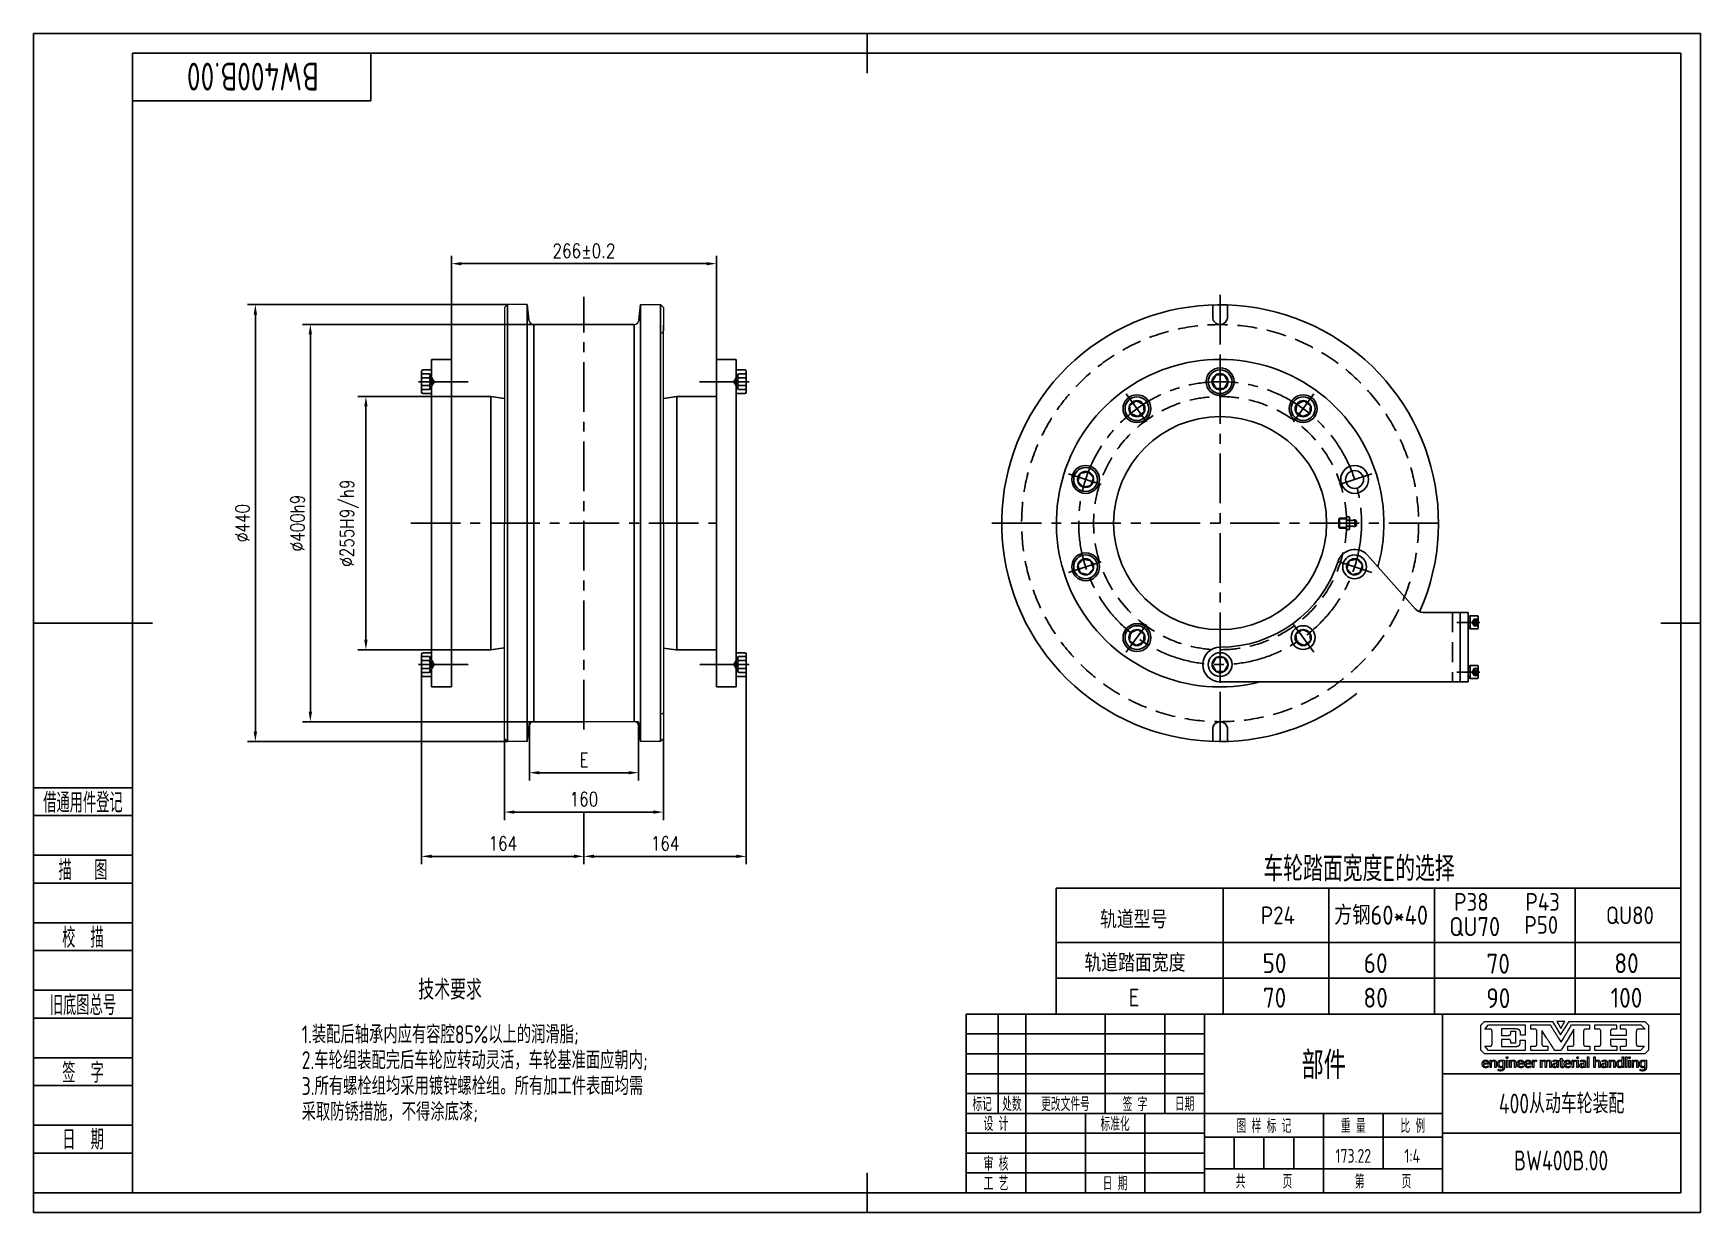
# Model space of a CAD drawing. Header units: millimetres. Extents: x -100 to 1580, y -20 to 1168.
import ezdxf
from ezdxf.enums import TextEntityAlignment as Align

# ---------------------------------------------------------------- set-up
doc = ezdxf.new("R2010")
doc.units = ezdxf.units.MM
doc.header["$LTSCALE"] = 40
for name, pattern in [('CENTER', [2, 1.25, -0.25, 0.25, -0.25]), ('DASHED', [0.75, 0.5, -0.25]), ('PHANTOM', [2.5, 1.25, -0.25, 0.25, -0.25, 0.25, -0.25])]:
    doc.linetypes.add(name, pattern=pattern)
for name, color, linetype in [('1轮廓实线层', 7, 'Continuous'), ('2细线层', 4, 'Continuous'), ('3中心线层', 1, 'CENTER'), ('4虚线层', 6, 'DASHED'), ('6文字层', 3, 'Continuous'), ('7标注层', 4, 'Continuous'), ('9双点划线层', 6, 'PHANTOM'), ('图层 1', 7, 'Continuous'), ('图框层', 7, 'Continuous'), ('文字层', 3, 'Continuous')]:
    doc.layers.add(name, color=color, linetype=linetype)
doc.styles.add('PC_TEXTSTYLE', font='isocp.shx', dxfattribs={"width": 0.8, "bigfont": 'hzfs.shx'})
doc.styles.add('TH_GBDIM', font='romans.shx', dxfattribs={"width": 0.8, "bigfont": 'gbcbig.shx'})
doc.dimstyles.new('TH_GBDIM', dxfattribs={"dimscale": 4, "dimtxt": 3.5, "dimasz": 2.5, "dimexe": 2, "dimexo": 0, "dimgap": 1.5, "dimtad": 1, "dimdec": 0, "dimzin": 12, "dimdsep": 46, "dimtxsty": 'TH_GBDIM', "dimcen": 2.5, "dimclrd": 130, "dimclre": 130, "dimclrt": 3, "dimadec": 0, "dimazin": 0, "dimtfac": 0.714286, "dimtdec": 0, "dimtmove": 0, "dimatfit": 3, "dimfxl": 1, "dimtzin": 0, "dimlwd": -1, "dimlwe": -1, "dimarcsym": 0})

msp = doc.modelspace()

# ---------------------------------------------------------------- texts
at = {"layer": '6文字层', "style": 'PC_TEXTSTYLE', "width": 0.8}
msp.add_text('车轮踏面宽度E的选择', height=24.99, dxfattribs=at).set_placement((1139.4, 313.9))
msp.add_text('技术要求', height=20, dxfattribs=at).set_placement((319.9, 214.6), align=Align.TOP_CENTER)
for s, p in [('1.装配后轴承内应有容腔85%以上的润滑脂;', (170.4, 168.6)), ('2.车轮组装配完后车轮应转动灵活，车轮基准面应朝内;', (170.4, 142.6)), ('3.所有螺栓组均采用镀锌螺栓组。所有加工件表面均需', (170.4, 116.6)), ('采取防锈措施，不得涂底漆;', (170.4, 90.6))]:
    msp.add_text(s, height=18, dxfattribs=at).set_placement(p, align=Align.TOP_LEFT)
at = {"layer": '文字层', "style": 'PC_TEXTSTYLE', "width": 0.95}
for s, height, p in [('轨道型号', 17.85, (1008.7, 266.4)), ('P24', 17.85, (1154, 270.6)), ('方钢60*40', 19.28, (1258, 270)), ('P38', 17.85, (1349, 284.1)), ('P43', 17.85, (1420.8, 284.1)), ('QU80', 17.85, (1508.7, 270.6)), ('QU70', 19.28, (1352.3, 258.5)), ('P50', 17.85, (1419.4, 260.9)), ('轨道踏面宽度', 17.85, (1010, 222.7)), ('50', 19.99, (1150.6, 221.3)), ('60', 19.99, (1252.5, 221.3)), ('70 ', 19.99, (1381.4, 220.8)), ('80', 19.99, (1505.3, 221.3)), ('E', 17.9, (1009.1, 187.7)), ('70', 19.99, (1150.6, 186.5)), ('80', 19.99, (1252.5, 186.5)), ('90', 19.99, (1376.1, 186.1)), ('100', 19.99, (1505.3, 186.5))]:
    msp.add_text(s, height=height, dxfattribs=at).set_placement(p, align=Align.CENTER)

# ---------------------------------------------------------------- blocks, each defined once
blk = doc.blocks.new('*D4')
at = {"layer": '1轮廓实线层', "color": 130}
for p, q in [((399.8, 474.6), (399.8, 415.2)), ((509.8, 474.6), (509.8, 415.2)), ((499.8, 423.2), (409.8, 423.2))]:
    blk.add_line(p, q, dxfattribs=at)
for points in [[(409.8, 424.8), (409.8, 421.5), (399.8, 423.2)], [(499.8, 424.8), (499.8, 421.5), (509.8, 423.2)]]:
    blk.add_solid(points, dxfattribs=at)
at = {"layer": 'Defpoints', "color": 0}
for p in [(399.8, 474.6), (509.8, 474.6), (399.8, 423.2)]:
    blk.add_point(p, dxfattribs=at)
at = {"layer": '1轮廓实线层', "color": 3, "insert": (454.8, 436.2), "char_height": 14, "attachment_point": 5, "style": 'TH_GBDIM'}
blk.add_mtext('{E}{}{}', dxfattribs=at)
blk = doc.blocks.new('*D5')
at = {"layer": '1轮廓实线层', "color": 130}
for p, q in [((374.8, 457.6), (374.8, 375.5)), ((534.8, 457.6), (534.8, 375.5)), ((384.8, 383.5), (524.8, 383.5))]:
    blk.add_line(p, q, dxfattribs=at)
for points in [[(384.8, 385.2), (384.8, 381.8), (374.8, 383.5)], [(524.8, 385.2), (524.8, 381.8), (534.8, 383.5)]]:
    blk.add_solid(points, dxfattribs=at)
at = {"layer": 'Defpoints', "color": 0}
for p in [(374.8, 457.6), (534.8, 457.6), (534.8, 383.5)]:
    blk.add_point(p, dxfattribs=at)
at = {"layer": '1轮廓实线层', "color": 3, "insert": (454.8, 396.5), "char_height": 14, "attachment_point": 5, "style": 'TH_GBDIM'}
blk.add_mtext('{160}{}{}', dxfattribs=at)
blk = doc.blocks.new('*D6')
at = {"layer": '1轮廓实线层', "color": 130}
for p, q in [((321.3, 802.1), (227.1, 802.1)), ((235.1, 792.1), (235.1, 557.1)), ((321.3, 547.1), (227.1, 547.1))]:
    blk.add_line(p, q, dxfattribs=at)
for points in [[(233.4, 792.1), (236.8, 792.1), (235.1, 802.1)], [(233.4, 557.1), (236.8, 557.1), (235.1, 547.1)]]:
    blk.add_solid(points, dxfattribs=at)
at = {"layer": 'Defpoints', "color": 0}
for p in [(321.3, 802.1), (235.1, 547.1), (321.3, 547.1)]:
    blk.add_point(p, dxfattribs=at)
at = {"layer": '1轮廓实线层', "color": 3, "insert": (218.4, 674.6), "char_height": 14, "attachment_point": 5, "rotation": 90, "style": 'TH_GBDIM'}
blk.add_mtext('{%%c255}{}{H9/h9}', dxfattribs=at)
blk = doc.blocks.new('*D7')
at = {"layer": '1轮廓实线层', "color": 130}
for p, q in [((404.3, 874.7), (171.1, 874.7)), ((179.1, 864.7), (179.1, 484.6)), ((399.8, 474.6), (171.1, 474.6))]:
    blk.add_line(p, q, dxfattribs=at)
for points in [[(177.4, 864.7), (180.8, 864.7), (179.1, 874.7)], [(177.4, 484.6), (180.8, 484.6), (179.1, 474.6)]]:
    blk.add_solid(points, dxfattribs=at)
at = {"layer": 'Defpoints', "color": 0}
for p in [(404.3, 874.7), (179.1, 474.6), (399.8, 474.6)]:
    blk.add_point(p, dxfattribs=at)
at = {"layer": '1轮廓实线层', "color": 3, "insert": (166.1, 674.7), "char_height": 14, "attachment_point": 5, "rotation": 90, "style": 'TH_GBDIM'}
blk.add_mtext('{%%c400}{}{h9}', dxfattribs=at)
blk = doc.blocks.new('*D8')
at = {"layer": '1轮廓实线层', "color": 130}
for p, q in [((378, 894.7), (115.7, 894.7)), ((123.7, 884.7), (123.7, 464.6)), ((378, 454.6), (115.7, 454.6))]:
    blk.add_line(p, q, dxfattribs=at)
for points in [[(122, 884.7), (125.4, 884.7), (123.7, 894.7)], [(122, 464.6), (125.4, 464.6), (123.7, 454.6)]]:
    blk.add_solid(points, dxfattribs=at)
at = {"layer": 'Defpoints', "color": 0}
for p in [(378, 894.7), (123.7, 454.6), (378, 454.6)]:
    blk.add_point(p, dxfattribs=at)
at = {"layer": '1轮廓实线层', "color": 3, "insert": (110.7, 674.7), "char_height": 14, "attachment_point": 5, "rotation": 90, "style": 'TH_GBDIM'}
blk.add_mtext('{%%c440}{}{}', dxfattribs=at)
blk = doc.blocks.new('*D9')
at = {"layer": '1轮廓实线层', "color": 130}
for p, q in [((618.4, 521.7), (618.4, 330.9)), ((454.8, 383.5), (454.8, 330.9)), ((464.8, 338.9), (608.4, 338.9))]:
    blk.add_line(p, q, dxfattribs=at)
for points in [[(464.8, 340.6), (464.8, 337.3), (454.8, 338.9)], [(608.4, 340.6), (608.4, 337.3), (618.4, 338.9)]]:
    blk.add_solid(points, dxfattribs=at)
at = {"layer": 'Defpoints', "color": 0}
for p in [(618.4, 521.7), (454.8, 383.5), (618.4, 338.9)]:
    blk.add_point(p, dxfattribs=at)
at = {"layer": '1轮廓实线层', "color": 3, "insert": (536.6, 351.9), "char_height": 14, "attachment_point": 5, "style": 'TH_GBDIM'}
blk.add_mtext('164', dxfattribs=at)
blk = doc.blocks.new('*D10')
at = {"layer": '1轮廓实线层', "color": 130}
for p, q in [((291.2, 522.9), (291.2, 330.9)), ((454.8, 383.5), (454.8, 330.9)), ((444.8, 338.9), (301.2, 338.9))]:
    blk.add_line(p, q, dxfattribs=at)
for points in [[(301.2, 340.6), (301.2, 337.3), (291.2, 338.9)], [(444.8, 340.6), (444.8, 337.3), (454.8, 338.9)]]:
    blk.add_solid(points, dxfattribs=at)
at = {"layer": 'Defpoints', "color": 0}
for p in [(291.2, 522.9), (454.8, 383.5), (291.2, 338.9)]:
    blk.add_point(p, dxfattribs=at)
at = {"layer": '1轮廓实线层', "color": 3, "insert": (373, 351.9), "char_height": 14, "attachment_point": 5, "style": 'TH_GBDIM'}
blk.add_mtext('164', dxfattribs=at)
blk = doc.blocks.new('*D11')
at = {"layer": '1轮廓实线层', "color": 130}
for p, q in [((321.3, 839.6), (321.3, 944)), ((588.3, 839.6), (588.3, 944)), ((331.3, 936), (578.3, 936))]:
    blk.add_line(p, q, dxfattribs=at)
for points in [[(331.3, 937.6), (331.3, 934.3), (321.3, 936)], [(578.3, 937.6), (578.3, 934.3), (588.3, 936)]]:
    blk.add_solid(points, dxfattribs=at)
at = {"layer": 'Defpoints', "color": 0}
for p in [(588.3, 936), (321.3, 839.6), (588.3, 839.6)]:
    blk.add_point(p, dxfattribs=at)
at = {"layer": '1轮廓实线层', "color": 3, "insert": (454.8, 949), "char_height": 14, "attachment_point": 5, "style": 'TH_GBDIM'}
blk.add_mtext('{266}{}{%%p0.2}', dxfattribs=at)
blk = doc.blocks.new('PC_TITLE_BLOCK')
for p, q in [((-32.77, 42.05), (-32.77, 42.06)), ((-8.45, 42.52), (-8.45, 42.53)), ((-8.45, 42.52), (-8.44, 42.52)), ((-40.4, 40.34), (-40.4, 40.36)), ((-40.4, 40.34), (-40.39, 40.34)), ((-36.4, 41.07), (-36.4, 41.08)), ((-36.4, 41.07), (-36.39, 41.07)), ((-32.15, 41.07), (-32.14, 41.07)), ((-13.89, 36.97), (-13.89, 36.98))]:
    blk.add_line(p, q)
at = {"layer": '1轮廓实线层'}
for p, q in [((0, 45), (-180, 45)), ((-180, 0), (-180, 45)), ((-172, 20), (-172, 45)), ((-165, 20), (-165, 45)), ((-145, 20), (-145, 45)), ((-130, 20), (-130, 45)), ((-120, 0), (-120, 45)), ((-60, 30), (0, 30)), ((-180, 20), (-60, 20)), ((-165, 0), (-165, 20)), ((-150, 0), (-150, 20)), ((-135, 0), (-135, 20)), ((-60, 15), (0, 15)), ((-180, 0), (0, 0))]:
    blk.add_line(p, q, dxfattribs=at)
at = {"layer": '1轮廓实线层', "color": 7}
for p, q in [((-60, 0), (-60, 45)), ((-180, 25), (-120, 25))]:
    blk.add_line(p, q, dxfattribs=at)
at = {"layer": '2细线层'}
for p, q in [((-180, 40), (-120, 40)), ((-180, 35), (-120, 35)), ((-180, 30), (-120, 30)), ((-90, 0), (-90, 20)), ((-75, 6), (-75, 20)), ((-180, 15), (-120, 15)), ((-120, 14), (-60, 14)), ((-112.5, 6), (-112.5, 14)), ((-105, 6), (-105, 14)), ((-97.5, 6), (-97.5, 14)), ((-180, 10), (-120, 10)), ((-180, 5), (-120, 5)), ((-120, 6), (-60, 6))]:
    blk.add_line(p, q, dxfattribs=at)
at = {"layer": '图层 1', "lineweight": 0}
for p, q in [((-50.39, 42.23), (-49.44, 43.17)), ((-50.39, 35.95), (-50.39, 42.23)), ((-49.44, 43.17), (-32.31, 43.17)), ((-49.44, 43.17), (-49.44, 43.17)), ((-49.38, 41.25), (-48.47, 42.26)), ((-48.47, 42.26), (-45.13, 42.26)), ((-45.13, 42.26), (-39.22, 42.26)), ((-39.22, 42.26), (-39.22, 41)), ((-37.79, 41.25), (-37.79, 42.26)), ((-37.79, 42.26), (-35.35, 42.26)), ((-35.35, 42.26), (-32.91, 42.26)), ((-32.91, 42.26), (-32.78, 42.06)), ((-32.78, 42.06), (-32.65, 41.86)), ((-32.31, 43.17), (-30.27, 39.79)), ((-30.26, 43.17), (-31.27, 43.17)), ((-31.27, 43.17), (-30.76, 42.28)), ((-30.76, 42.28), (-30.26, 41.39)), ((-30.27, 39.79), (-28.13, 43.17)), ((-29.25, 43.17), (-30.26, 43.17)), ((-30.26, 41.39), (-29.75, 42.28)), ((-29.75, 42.28), (-29.25, 43.17)), ((-28.13, 43.17), (-9.09, 43.17)), ((-27.81, 41.81), (-27.68, 42.03)), ((-27.68, 42.03), (-27.54, 42.26)), ((-27.54, 42.26), (-25.25, 42.26)), ((-25.25, 42.26), (-22.96, 42.26)), ((-22.96, 42.26), (-22.96, 41.25)), ((-21.69, 41.25), (-21.69, 42.26)), ((-21.69, 42.26), (-16.18, 42.26)), ((-16.18, 42.26), (-16.18, 41.25)), ((-15.19, 42.26), (-10.04, 42.28)), ((-15.19, 41.25), (-15.19, 42.26)), ((-10.04, 42.28), (-9, 41.25)), ((-9.09, 43.17), (-8.15, 42.23)), ((-8.15, 42.23), (-8.15, 35.95)), ((-48.63, 41.25), (-49.38, 41.25)), ((-48.51, 41.24), (-48.63, 41.25)), ((-48.38, 41.24), (-48.51, 41.24)), ((-48.25, 41.23), (-48.38, 41.24)), ((-48.12, 41.21), (-48.25, 41.23)), ((-48.05, 41.2), (-48.12, 41.21)), ((-47.99, 41.2), (-48.05, 41.2)), ((-47.94, 41.19), (-47.99, 41.2)), ((-47.88, 41.17), (-47.94, 41.19)), ((-47.84, 41.16), (-47.88, 41.17)), ((-47.8, 41.15), (-47.84, 41.16)), ((-47.76, 41.13), (-47.8, 41.15)), ((-47.74, 41.11), (-47.76, 41.13)), ((-47.71, 41.1), (-47.74, 41.11)), ((-47.69, 41.08), (-47.71, 41.1)), ((-47.67, 41.06), (-47.69, 41.08)), ((-47.66, 41.04), (-47.67, 41.06)), ((-47.64, 41.01), (-47.66, 41.04)), ((-47.62, 40.99), (-47.64, 41.01)), ((-47.61, 40.96), (-47.62, 40.99)), ((-47.6, 40.94), (-47.61, 40.96)), ((-47.59, 40.91), (-47.6, 40.94)), ((-47.58, 40.88), (-47.59, 40.91)), ((-47.57, 40.85), (-47.58, 40.88)), ((-47.57, 40.81), (-47.57, 40.85)), ((-47.56, 40.78), (-47.57, 40.81)), ((-47.56, 40.74), (-47.56, 40.78)), ((-47.56, 40.71), (-47.56, 40.74)), ((-47.56, 40.67), (-47.56, 40.71)), ((-47.56, 37.47), (-47.56, 40.67)), ((-41.65, 41.26), (-45.13, 41.26)), ((-45.13, 41.26), (-45.13, 39.63)), ((-45.13, 39.63), (-43.62, 39.63)), ((-43.62, 38.63), (-45.13, 38.63)), ((-45.13, 38.63), (-45.13, 36.87)), ((-43.62, 39.63), (-43.49, 39.63)), ((-43.51, 38.62), (-43.62, 38.63)), ((-43.41, 38.62), (-43.51, 38.62)), ((-43.49, 39.63), (-43.38, 39.64)), ((-43.37, 38.61), (-43.41, 38.62)), ((-43.38, 39.64), (-43.33, 39.64)), ((-43.32, 38.61), (-43.37, 38.61)), ((-43.33, 39.64), (-43.28, 39.65)), ((-43.28, 38.6), (-43.32, 38.61)), ((-43.28, 39.65), (-43.23, 39.66)), ((-43.24, 38.59), (-43.28, 38.6)), ((-43.2, 38.58), (-43.24, 38.59)), ((-43.23, 39.66), (-43.19, 39.66)), ((-43.17, 38.57), (-43.2, 38.58)), ((-43.19, 39.66), (-43.15, 39.67)), ((-43.13, 38.56), (-43.17, 38.57)), ((-43.15, 39.67), (-43.11, 39.68)), ((-43.1, 38.54), (-43.13, 38.56)), ((-43.11, 39.68), (-43.08, 39.69)), ((-43.07, 38.53), (-43.1, 38.54)), ((-43.08, 39.69), (-43.05, 39.71)), ((-43.04, 38.51), (-43.07, 38.53)), ((-43.05, 39.71), (-43.02, 39.72)), ((-43.01, 38.49), (-43.04, 38.51)), ((-43.02, 39.72), (-42.99, 39.73)), ((-42.99, 38.47), (-43.01, 38.49)), ((-42.99, 39.73), (-42.97, 39.75)), ((-42.97, 38.45), (-42.99, 38.47)), ((-42.97, 39.75), (-42.95, 39.77)), ((-42.95, 38.43), (-42.97, 38.45)), ((-42.95, 39.77), (-42.94, 39.78)), ((-42.93, 38.41), (-42.95, 38.43)), ((-42.94, 39.78), (-42.92, 39.8)), ((-42.91, 38.38), (-42.93, 38.41)), ((-42.92, 39.8), (-42.9, 39.83)), ((-42.89, 38.36), (-42.91, 38.38)), ((-42.9, 39.83), (-42.89, 39.85)), ((-42.89, 39.85), (-42.87, 39.88)), ((-42.88, 38.33), (-42.89, 38.36)), ((-42.86, 38.29), (-42.88, 38.33)), ((-42.87, 39.88), (-42.86, 39.91)), ((-42.86, 39.91), (-42.85, 39.94)), ((-42.85, 38.26), (-42.86, 38.29)), ((-42.85, 39.94), (-42.84, 39.98)), ((-42.84, 38.23), (-42.85, 38.26)), ((-42.84, 40.02), (-42.83, 40.06)), ((-42.84, 39.98), (-42.84, 40.02)), ((-42.83, 38.19), (-42.84, 38.23)), ((-42.83, 40.06), (-42.82, 40.11)), ((-42.82, 38.15), (-42.83, 38.19)), ((-42.82, 40.15), (-42.81, 40.26)), ((-42.82, 40.11), (-42.82, 40.15)), ((-42.82, 38.11), (-42.82, 38.15)), ((-42.81, 38.08), (-42.82, 38.11)), ((-42.81, 40.37), (-42.81, 40.68)), ((-42.81, 40.68), (-41.64, 40.68)), ((-42.81, 40.26), (-42.81, 40.37)), ((-42.81, 38.03), (-42.81, 38.08)), ((-42.81, 37.99), (-42.81, 38.03)), ((-42.81, 37.94), (-42.81, 37.99)), ((-42.81, 37.65), (-42.81, 37.94)), ((-41.57, 41.26), (-41.65, 41.26)), ((-41.64, 40.68), (-41.64, 39.16)), ((-41.64, 39.16), (-41.64, 37.65)), ((-41.48, 41.26), (-41.57, 41.26)), ((-41.4, 41.25), (-41.48, 41.26)), ((-41.33, 41.25), (-41.4, 41.25)), ((-41.26, 41.24), (-41.33, 41.25)), ((-41.19, 41.23), (-41.26, 41.24)), ((-41.12, 41.21), (-41.19, 41.23)), ((-41.06, 41.2), (-41.12, 41.21)), ((-41, 41.19), (-41.06, 41.2)), ((-40.94, 41.17), (-41, 41.19)), ((-40.89, 41.15), (-40.94, 41.17)), ((-40.84, 41.12), (-40.89, 41.15)), ((-40.79, 41.1), (-40.84, 41.12)), ((-40.75, 41.08), (-40.79, 41.1)), ((-40.71, 41.05), (-40.75, 41.08)), ((-40.67, 41.02), (-40.71, 41.05)), ((-40.64, 40.99), (-40.67, 41.02)), ((-40.6, 40.95), (-40.64, 40.99)), ((-40.58, 40.92), (-40.6, 40.95)), ((-40.55, 40.88), (-40.58, 40.92)), ((-40.52, 40.83), (-40.55, 40.88)), ((-40.5, 40.79), (-40.52, 40.83)), ((-40.48, 40.74), (-40.5, 40.79)), ((-40.46, 40.69), (-40.48, 40.74)), ((-40.44, 40.64), (-40.46, 40.69)), ((-40.45, 37.78), (-40.44, 37.85)), ((-40.43, 40.58), (-40.44, 40.64)), ((-40.44, 37.99), (-40.44, 38.47)), ((-40.44, 38.47), (-39.22, 38.47)), ((-40.44, 37.92), (-40.44, 37.99)), ((-40.44, 37.85), (-40.44, 37.92)), ((-40.42, 40.52), (-40.43, 40.58)), ((-40.41, 40.46), (-40.42, 40.52)), ((-40.4, 40.4), (-40.41, 40.46)), ((-40.39, 40.33), (-40.4, 40.4)), ((-40.39, 40.26), (-40.39, 40.33)), ((-40.39, 40.19), (-40.39, 40.26)), ((-40.39, 39.73), (-40.39, 40.19)), ((-39.22, 39.73), (-40.39, 39.73)), ((-39.22, 41), (-39.22, 39.73)), ((-39.22, 38.47), (-39.22, 37.18)), ((-37.03, 41.25), (-37.79, 41.25)), ((-36.93, 41.24), (-37.03, 41.25)), ((-36.83, 41.24), (-36.93, 41.24)), ((-36.78, 41.23), (-36.83, 41.24)), ((-36.74, 41.23), (-36.78, 41.23)), ((-36.7, 41.22), (-36.74, 41.23)), ((-36.66, 41.21), (-36.7, 41.22)), ((-36.62, 41.2), (-36.66, 41.21)), ((-36.59, 41.19), (-36.62, 41.2)), ((-36.55, 41.17), (-36.59, 41.19)), ((-36.52, 41.16), (-36.55, 41.17)), ((-36.49, 41.14), (-36.52, 41.16)), ((-36.46, 41.13), (-36.49, 41.14)), ((-36.44, 41.11), (-36.46, 41.13)), ((-36.41, 41.09), (-36.44, 41.11)), ((-36.39, 41.07), (-36.41, 41.09)), ((-36.37, 41.05), (-36.39, 41.07)), ((-36.35, 41.02), (-36.37, 41.05)), ((-36.33, 41), (-36.35, 41.02)), ((-36.32, 40.97), (-36.33, 41)), ((-36.3, 40.94), (-36.32, 40.97)), ((-36.29, 40.91), (-36.3, 40.94)), ((-36.28, 40.88), (-36.29, 40.91)), ((-36.27, 40.84), (-36.28, 40.88)), ((-36.26, 40.81), (-36.27, 40.84)), ((-36.25, 40.77), (-36.26, 40.81)), ((-36.24, 40.73), (-36.25, 40.77)), ((-36.24, 40.69), (-36.24, 40.73)), ((-36.23, 40.64), (-36.24, 40.69)), ((-36.23, 40.6), (-36.23, 40.64)), ((-36.23, 40.55), (-36.23, 40.6)), ((-36.23, 37.59), (-36.23, 40.55)), ((-33.83, 39.05), (-35, 40.87)), ((-35, 40.87), (-35, 40.87)), ((-35, 40.87), (-35, 37.59)), ((-33.72, 38.88), (-33.83, 39.05)), ((-33.61, 38.71), (-33.72, 38.88)), ((-33.49, 38.53), (-33.61, 38.71)), ((-33.38, 38.35), (-33.49, 38.53)), ((-33.26, 38.17), (-33.38, 38.35)), ((-33.13, 37.98), (-33.26, 38.17)), ((-33.01, 37.78), (-33.13, 37.98)), ((-32.65, 41.86), (-32.53, 41.66)), ((-32.53, 41.66), (-32.4, 41.46)), ((-32.4, 41.46), (-32.27, 41.26)), ((-32.27, 41.26), (-32.15, 41.06)), ((-32.15, 41.06), (-32.02, 40.86)), ((-32.02, 40.86), (-31.89, 40.66)), ((-31.89, 40.66), (-31.76, 40.46)), ((-31.76, 40.46), (-31.63, 40.26)), ((-31.63, 40.26), (-31.51, 40.06)), ((-31.51, 40.06), (-31.38, 39.86)), ((-31.38, 39.86), (-31.25, 39.66)), ((-31.25, 39.66), (-31.12, 39.46)), ((-31.12, 39.46), (-30.99, 39.26)), ((-30.99, 39.26), (-30.86, 39.06)), ((-30.86, 39.06), (-30.15, 37.96)), ((-30.26, 41.39), (-30.26, 41.39)), ((-30.15, 37.96), (-29.48, 39.05)), ((-30.15, 37.96), (-30.15, 37.96)), ((-28.62, 38.36), (-30.02, 36.1)), ((-29.48, 39.05), (-29.37, 39.22)), ((-29.37, 39.22), (-29.26, 39.4)), ((-29.26, 39.4), (-29.16, 39.58)), ((-29.16, 39.58), (-29.04, 39.76)), ((-29.04, 39.76), (-28.93, 39.94)), ((-28.93, 39.94), (-28.82, 40.13)), ((-28.82, 40.13), (-28.7, 40.33)), ((-28.7, 40.33), (-28.58, 40.53)), ((-26.91, 41.18), (-28.62, 38.36)), ((-28.58, 40.53), (-28.46, 40.73)), ((-28.46, 40.73), (-28.33, 40.93)), ((-28.33, 40.93), (-28.21, 41.15)), ((-28.21, 41.15), (-28.08, 41.36)), ((-28.08, 41.36), (-27.95, 41.58)), ((-27.95, 41.58), (-27.81, 41.81)), ((-26.91, 37.39), (-26.91, 41.18)), ((-26.91, 41.18), (-26.91, 41.18)), ((-24.47, 40.74), (-24.48, 40.71)), ((-24.48, 40.71), (-24.48, 40.67)), ((-24.48, 40.67), (-24.48, 37.47)), ((-24.46, 40.85), (-24.47, 40.81)), ((-24.47, 40.81), (-24.47, 40.78)), ((-24.47, 40.78), (-24.47, 40.74)), ((-24.45, 40.88), (-24.46, 40.85)), ((-24.44, 40.91), (-24.45, 40.88)), ((-24.43, 40.94), (-24.44, 40.91)), ((-24.42, 40.96), (-24.43, 40.94)), ((-24.41, 40.99), (-24.42, 40.96)), ((-24.4, 41.01), (-24.41, 40.99)), ((-24.38, 41.04), (-24.4, 41.01)), ((-24.36, 41.06), (-24.38, 41.04)), ((-24.34, 41.08), (-24.36, 41.06)), ((-24.32, 41.1), (-24.34, 41.08)), ((-24.3, 41.11), (-24.32, 41.1)), ((-24.28, 41.13), (-24.3, 41.11)), ((-24.26, 41.15), (-24.28, 41.13)), ((-24.23, 41.16), (-24.26, 41.15)), ((-24.2, 41.17), (-24.23, 41.16)), ((-24.17, 41.19), (-24.2, 41.17)), ((-24.13, 41.2), (-24.17, 41.19)), ((-24.1, 41.2), (-24.13, 41.2)), ((-24.06, 41.21), (-24.1, 41.2)), ((-23.98, 41.23), (-24.06, 41.21)), ((-23.89, 41.24), (-23.98, 41.23)), ((-23.8, 41.24), (-23.89, 41.24)), ((-23.7, 41.25), (-23.8, 41.24)), ((-22.96, 41.25), (-23.7, 41.25)), ((-20.93, 41.25), (-21.69, 41.25)), ((-20.83, 41.24), (-20.93, 41.25)), ((-20.73, 41.24), (-20.83, 41.24)), ((-20.64, 41.23), (-20.73, 41.24)), ((-20.56, 41.21), (-20.64, 41.23)), ((-20.52, 41.2), (-20.56, 41.21)), ((-20.48, 41.2), (-20.52, 41.2)), ((-20.45, 41.19), (-20.48, 41.2)), ((-20.42, 41.17), (-20.45, 41.19)), ((-20.39, 41.16), (-20.42, 41.17)), ((-20.36, 41.15), (-20.39, 41.16)), ((-20.33, 41.13), (-20.36, 41.15)), ((-20.31, 41.11), (-20.33, 41.13)), ((-20.25, 41.06), (-20.27, 41.08)), ((-20.23, 41.04), (-20.25, 41.06)), ((-20.22, 41.01), (-20.23, 41.04)), ((-20.2, 40.99), (-20.22, 41.01)), ((-20.19, 40.96), (-20.2, 40.99)), ((-20.18, 40.94), (-20.19, 40.96)), ((-20.17, 40.91), (-20.18, 40.94)), ((-20.15, 40.88), (-20.17, 40.91)), ((-20.15, 40.85), (-20.15, 40.88)), ((-20.14, 40.81), (-20.15, 40.85)), ((-20.14, 40.78), (-20.14, 40.81)), ((-20.13, 40.74), (-20.14, 40.78)), ((-20.13, 40.71), (-20.13, 40.74)), ((-20.13, 40.67), (-20.13, 40.71)), ((-20.13, 37.47), (-20.13, 40.67)), ((-17.69, 40.81), (-17.7, 40.78)), ((-17.7, 40.78), (-17.7, 40.74)), ((-17.7, 40.74), (-17.7, 40.71)), ((-17.7, 40.71), (-17.7, 40.67)), ((-17.7, 40.67), (-17.7, 39.69)), ((-17.7, 39.69), (-13.64, 39.69)), ((-13.64, 38.57), (-17.7, 38.57)), ((-17.7, 38.57), (-17.7, 37.47)), ((-17.68, 40.85), (-17.69, 40.81)), ((-17.67, 40.91), (-17.68, 40.88)), ((-17.68, 40.88), (-17.68, 40.85)), ((-17.66, 40.94), (-17.67, 40.91)), ((-17.65, 40.96), (-17.66, 40.94)), ((-17.63, 40.99), (-17.65, 40.96)), ((-17.62, 41.01), (-17.63, 40.99)), ((-17.6, 41.04), (-17.62, 41.01)), ((-17.59, 41.06), (-17.6, 41.04)), ((-17.57, 41.08), (-17.59, 41.06)), ((-17.55, 41.1), (-17.57, 41.08)), ((-17.52, 41.11), (-17.55, 41.1)), ((-17.5, 41.13), (-17.52, 41.11)), ((-17.48, 41.15), (-17.5, 41.13)), ((-17.45, 41.16), (-17.48, 41.15)), ((-17.42, 41.17), (-17.45, 41.16)), ((-17.39, 41.19), (-17.42, 41.17)), ((-17.36, 41.2), (-17.39, 41.19)), ((-17.32, 41.2), (-17.36, 41.2)), ((-17.29, 41.21), (-17.32, 41.2)), ((-17.21, 41.23), (-17.29, 41.21)), ((-17.12, 41.24), (-17.21, 41.23)), ((-17.02, 41.24), (-17.12, 41.24)), ((-16.92, 41.25), (-17.02, 41.24)), ((-16.18, 41.25), (-16.92, 41.25)), ((-14.44, 41.25), (-15.19, 41.25)), ((-14.33, 41.24), (-14.44, 41.25)), ((-14.23, 41.24), (-14.33, 41.24)), ((-14.14, 41.23), (-14.23, 41.24)), ((-14.06, 41.21), (-14.14, 41.23)), ((-14.02, 41.2), (-14.06, 41.21)), ((-13.99, 41.2), (-14.02, 41.2)), ((-13.96, 41.19), (-13.99, 41.2)), ((-13.92, 41.17), (-13.96, 41.19)), ((-13.89, 41.16), (-13.92, 41.17)), ((-13.87, 41.15), (-13.89, 41.16)), ((-13.84, 41.13), (-13.87, 41.15)), ((-13.82, 41.11), (-13.84, 41.13)), ((-13.79, 41.1), (-13.82, 41.11)), ((-13.77, 41.08), (-13.79, 41.1)), ((-13.75, 41.06), (-13.77, 41.08)), ((-13.74, 41.04), (-13.75, 41.06)), ((-13.71, 40.99), (-13.72, 41.01)), ((-13.69, 40.96), (-13.71, 40.99)), ((-13.68, 40.94), (-13.69, 40.96)), ((-13.67, 40.91), (-13.68, 40.94)), ((-13.66, 40.88), (-13.67, 40.91)), ((-13.65, 40.85), (-13.66, 40.88)), ((-13.65, 40.81), (-13.65, 40.85)), ((-13.64, 40.78), (-13.65, 40.81)), ((-13.64, 40.74), (-13.64, 40.78)), ((-13.64, 40.71), (-13.64, 40.74)), ((-13.64, 40.67), (-13.64, 40.71)), ((-13.64, 39.69), (-13.64, 40.67)), ((-13.64, 37.47), (-13.64, 38.57)), ((-11.2, 40.74), (-11.21, 40.71)), ((-11.21, 40.71), (-11.21, 40.67)), ((-11.21, 40.67), (-11.21, 37.47)), ((-11.19, 40.85), (-11.2, 40.81)), ((-11.2, 40.81), (-11.2, 40.78)), ((-11.2, 40.78), (-11.2, 40.74)), ((-11.18, 40.88), (-11.19, 40.85)), ((-11.17, 40.91), (-11.18, 40.88)), ((-11.16, 40.94), (-11.17, 40.91)), ((-11.15, 40.96), (-11.16, 40.94)), ((-11.14, 40.99), (-11.15, 40.96)), ((-11.12, 41.02), (-11.14, 40.99)), ((-11.11, 41.04), (-11.12, 41.02)), ((-11.09, 41.06), (-11.11, 41.04)), ((-11.07, 41.08), (-11.09, 41.06)), ((-11.05, 41.1), (-11.07, 41.08)), ((-11.03, 41.11), (-11.05, 41.1)), ((-11.01, 41.13), (-11.03, 41.11)), ((-10.98, 41.15), (-11.01, 41.13)), ((-10.96, 41.16), (-10.98, 41.15)), ((-10.93, 41.17), (-10.96, 41.16)), ((-10.9, 41.19), (-10.93, 41.17)), ((-10.86, 41.2), (-10.9, 41.19)), ((-10.83, 41.2), (-10.86, 41.2)), ((-10.79, 41.21), (-10.83, 41.2)), ((-10.71, 41.23), (-10.79, 41.21)), ((-10.62, 41.24), (-10.71, 41.23)), ((-10.53, 41.24), (-10.62, 41.24)), ((-10.43, 41.25), (-10.53, 41.24)), ((-9, 41.25), (-10.43, 41.25)), ((-49.44, 35), (-50.39, 35.95)), ((-9.09, 35), (-49.44, 35)), ((-48.45, 35.87), (-49.35, 36.89)), ((-49.35, 36.89), (-48.61, 36.89)), ((-48.61, 36.89), (-48.49, 36.89)), ((-48.49, 36.89), (-48.37, 36.9)), ((-39.22, 35.87), (-48.45, 35.87)), ((-48.45, 35.87), (-48.45, 35.87)), ((-48.37, 36.9), (-48.24, 36.91)), ((-48.24, 36.91), (-48.11, 36.92)), ((-48.11, 36.92), (-48.04, 36.93)), ((-48.04, 36.93), (-47.98, 36.94)), ((-47.98, 36.94), (-47.93, 36.95)), ((-47.93, 36.95), (-47.88, 36.96)), ((-47.88, 36.96), (-47.83, 36.97)), ((-47.83, 36.97), (-47.79, 36.99)), ((-47.79, 36.99), (-47.76, 37)), ((-47.76, 37), (-47.73, 37.02)), ((-47.73, 37.02), (-47.71, 37.04)), ((-47.71, 37.04), (-47.69, 37.06)), ((-47.69, 37.06), (-47.67, 37.08)), ((-47.67, 37.08), (-47.65, 37.1)), ((-47.65, 37.1), (-47.64, 37.12)), ((-47.64, 37.12), (-47.62, 37.15)), ((-47.62, 37.15), (-47.61, 37.17)), ((-47.61, 37.17), (-47.6, 37.2)), ((-47.6, 37.2), (-47.59, 37.23)), ((-47.59, 37.23), (-47.58, 37.26)), ((-47.58, 37.26), (-47.57, 37.29)), ((-47.57, 37.32), (-47.56, 37.36)), ((-47.57, 37.29), (-47.57, 37.32)), ((-47.56, 37.43), (-47.56, 37.47)), ((-47.56, 37.39), (-47.56, 37.43)), ((-47.56, 37.36), (-47.56, 37.39)), ((-45.13, 36.87), (-41.52, 36.87)), ((-41.64, 37.65), (-42.81, 37.65)), ((-41.52, 36.87), (-41.44, 36.88)), ((-41.44, 36.88), (-41.37, 36.88)), ((-41.37, 36.88), (-41.3, 36.88)), ((-41.3, 36.88), (-41.24, 36.89)), ((-41.24, 36.89), (-41.18, 36.9)), ((-41.18, 36.9), (-41.12, 36.91)), ((-41.12, 36.91), (-41.06, 36.92)), ((-41.06, 36.92), (-41.01, 36.94)), ((-41.01, 36.94), (-40.96, 36.96)), ((-40.96, 36.96), (-40.91, 36.97)), ((-40.91, 36.97), (-40.86, 37)), ((-40.86, 37), (-40.82, 37.02)), ((-40.82, 37.02), (-40.78, 37.04)), ((-40.78, 37.04), (-40.74, 37.07)), ((-40.74, 37.07), (-40.71, 37.1)), ((-40.71, 37.1), (-40.68, 37.13)), ((-40.68, 37.13), (-40.65, 37.16)), ((-40.65, 37.16), (-40.62, 37.2)), ((-40.62, 37.2), (-40.6, 37.24)), ((-40.6, 37.24), (-40.57, 37.28)), ((-40.57, 37.28), (-40.55, 37.32)), ((-40.55, 37.32), (-40.53, 37.37)), ((-40.53, 37.37), (-40.51, 37.42)), ((-40.51, 37.42), (-40.5, 37.47)), ((-40.5, 37.47), (-40.48, 37.53)), ((-40.48, 37.53), (-40.47, 37.58)), ((-40.47, 37.58), (-40.46, 37.65)), ((-40.46, 37.65), (-40.45, 37.71)), ((-40.45, 37.71), (-40.45, 37.78)), ((-39.22, 37.18), (-39.22, 35.87)), ((-37.76, 35.87), (-37.76, 36.89)), ((-37.76, 36.89), (-37.02, 36.89)), ((-35.64, 35.87), (-37.76, 35.87)), ((-37.02, 36.89), (-36.91, 36.89)), ((-36.91, 36.89), (-36.82, 36.9)), ((-36.82, 36.9), (-36.77, 36.91)), ((-36.77, 36.91), (-36.73, 36.91)), ((-36.73, 36.91), (-36.69, 36.92)), ((-36.69, 36.92), (-36.65, 36.93)), ((-36.65, 36.93), (-36.61, 36.94)), ((-36.61, 36.94), (-36.57, 36.95)), ((-36.57, 36.95), (-36.54, 36.96)), ((-36.54, 36.96), (-36.51, 36.98)), ((-36.51, 36.98), (-36.48, 36.99)), ((-36.48, 36.99), (-36.46, 37.01)), ((-36.46, 37.01), (-36.43, 37.03)), ((-36.43, 37.03), (-36.41, 37.05)), ((-36.41, 37.05), (-36.39, 37.07)), ((-36.39, 37.07), (-36.37, 37.09)), ((-36.37, 37.09), (-36.35, 37.11)), ((-36.35, 37.11), (-36.33, 37.14)), ((-36.33, 37.14), (-36.32, 37.17)), ((-36.32, 37.17), (-36.3, 37.2)), ((-36.3, 37.2), (-36.29, 37.23)), ((-36.29, 37.23), (-36.28, 37.26)), ((-36.28, 37.26), (-36.27, 37.29)), ((-36.27, 37.29), (-36.26, 37.33)), ((-36.26, 37.33), (-36.25, 37.37)), ((-36.25, 37.37), (-36.24, 37.41)), ((-36.24, 37.45), (-36.23, 37.49)), ((-36.24, 37.41), (-36.24, 37.45)), ((-36.23, 37.54), (-36.23, 37.59)), ((-36.23, 37.49), (-36.23, 37.54)), ((-33.53, 35.87), (-35.64, 35.87)), ((-35, 37.59), (-35, 37.54)), ((-35, 37.59), (-35, 37.59)), ((-35, 37.54), (-35, 37.49)), ((-35, 37.49), (-35, 37.45)), ((-35, 37.45), (-34.99, 37.41)), ((-34.99, 37.41), (-34.99, 37.37)), ((-34.99, 37.37), (-34.98, 37.33)), ((-34.98, 37.33), (-34.97, 37.29)), ((-34.97, 37.29), (-34.96, 37.26)), ((-34.96, 37.26), (-34.95, 37.23)), ((-34.95, 37.23), (-34.94, 37.2)), ((-34.94, 37.2), (-34.92, 37.17)), ((-34.92, 37.17), (-34.91, 37.14)), ((-34.91, 37.14), (-34.89, 37.11)), ((-34.89, 37.11), (-34.87, 37.09)), ((-34.87, 37.09), (-34.85, 37.07)), ((-34.85, 37.07), (-34.83, 37.05)), ((-34.83, 37.05), (-34.81, 37.03)), ((-34.81, 37.03), (-34.79, 37.01)), ((-34.79, 37.01), (-34.76, 36.99)), ((-34.76, 36.99), (-34.73, 36.98)), ((-34.73, 36.98), (-34.7, 36.96)), ((-34.7, 36.96), (-34.67, 36.95)), ((-34.67, 36.95), (-34.64, 36.94)), ((-34.64, 36.94), (-34.6, 36.93)), ((-34.6, 36.93), (-34.56, 36.92)), ((-34.56, 36.92), (-34.52, 36.91)), ((-34.52, 36.91), (-34.48, 36.91)), ((-34.48, 36.91), (-34.44, 36.9)), ((-34.44, 36.9), (-34.34, 36.89)), ((-34.34, 36.89), (-34.24, 36.89)), ((-34.24, 36.89), (-33.53, 36.89)), ((-33.53, 36.89), (-33.53, 35.87)), ((-32.88, 37.59), (-33.01, 37.78)), ((-32.75, 37.39), (-32.88, 37.59)), ((-32.61, 37.18), (-32.75, 37.39)), ((-32.48, 36.97), (-32.61, 37.18)), ((-32.34, 36.76), (-32.48, 36.97)), ((-32.19, 36.54), (-32.34, 36.76)), ((-32.05, 36.32), (-32.19, 36.54)), ((-31.9, 36.1), (-32.05, 36.32)), ((-31.75, 35.87), (-31.9, 36.1)), ((-30.96, 35.87), (-31.75, 35.87)), ((-30.16, 35.87), (-30.96, 35.87)), ((-30.02, 36.1), (-30.16, 35.87)), ((-28.43, 35.87), (-28.43, 36.89)), ((-28.43, 36.89), (-27.69, 36.89)), ((-25.67, 35.87), (-28.43, 35.87)), ((-27.69, 36.89), (-27.58, 36.89)), ((-27.58, 36.89), (-27.49, 36.9)), ((-27.49, 36.9), (-27.4, 36.91)), ((-27.4, 36.91), (-27.32, 36.92)), ((-27.32, 36.92), (-27.28, 36.93)), ((-27.28, 36.93), (-27.25, 36.94)), ((-27.25, 36.94), (-27.22, 36.95)), ((-27.22, 36.95), (-27.19, 36.96)), ((-27.19, 36.96), (-27.16, 36.97)), ((-27.16, 36.97), (-27.13, 36.99)), ((-27.13, 36.99), (-27.1, 37)), ((-27.1, 37), (-27.08, 37.02)), ((-27.08, 37.02), (-27.06, 37.04)), ((-27.06, 37.04), (-27.04, 37.06)), ((-27.04, 37.06), (-27.02, 37.08)), ((-27.02, 37.08), (-27.01, 37.1)), ((-27.01, 37.1), (-26.99, 37.12)), ((-26.99, 37.12), (-26.97, 37.15)), ((-26.97, 37.15), (-26.96, 37.17)), ((-26.96, 37.17), (-26.95, 37.2)), ((-26.95, 37.2), (-26.94, 37.23)), ((-26.94, 37.23), (-26.93, 37.26)), ((-26.93, 37.26), (-26.92, 37.29)), ((-26.92, 37.32), (-26.91, 37.36)), ((-26.92, 37.29), (-26.92, 37.32)), ((-26.91, 37.36), (-26.91, 37.39)), ((-22.92, 35.87), (-25.67, 35.87)), ((-24.48, 37.47), (-24.48, 37.43)), ((-24.48, 37.43), (-24.47, 37.39)), ((-24.47, 37.39), (-24.47, 37.36)), ((-24.47, 37.36), (-24.47, 37.32)), ((-24.47, 37.32), (-24.46, 37.29)), ((-24.46, 37.29), (-24.45, 37.26)), ((-24.45, 37.26), (-24.44, 37.23)), ((-24.44, 37.23), (-24.43, 37.2)), ((-24.43, 37.2), (-24.42, 37.17)), ((-24.42, 37.17), (-24.41, 37.15)), ((-24.41, 37.15), (-24.39, 37.12)), ((-24.39, 37.12), (-24.38, 37.1)), ((-24.38, 37.1), (-24.36, 37.08)), ((-24.36, 37.08), (-24.34, 37.06)), ((-24.34, 37.06), (-24.32, 37.04)), ((-24.32, 37.04), (-24.3, 37.02)), ((-24.3, 37.02), (-24.27, 37)), ((-24.27, 37), (-24.25, 36.99)), ((-24.25, 36.99), (-24.22, 36.97)), ((-24.22, 36.97), (-24.19, 36.96)), ((-24.19, 36.96), (-24.16, 36.95)), ((-24.16, 36.95), (-24.13, 36.94)), ((-24.13, 36.94), (-24.09, 36.93)), ((-24.09, 36.93), (-24.05, 36.92)), ((-24.05, 36.92), (-23.97, 36.91)), ((-23.97, 36.91), (-23.88, 36.9)), ((-23.88, 36.9), (-23.78, 36.89)), ((-23.78, 36.89), (-23.68, 36.89)), ((-23.68, 36.89), (-22.92, 36.89)), ((-22.92, 36.89), (-22.92, 35.87)), ((-21.65, 35.87), (-21.65, 36.89)), ((-21.65, 36.89), (-20.91, 36.89)), ((-18.9, 35.87), (-21.65, 35.87)), ((-20.91, 36.89), (-20.81, 36.89)), ((-20.81, 36.89), (-20.71, 36.9)), ((-20.71, 36.9), (-20.62, 36.91)), ((-20.62, 36.91), (-20.55, 36.92)), ((-20.55, 36.92), (-20.51, 36.93)), ((-20.51, 36.93), (-20.47, 36.94)), ((-20.47, 36.94), (-20.44, 36.95)), ((-20.44, 36.95), (-20.41, 36.96)), ((-20.41, 36.96), (-20.38, 36.97)), ((-20.38, 36.97), (-20.35, 36.99)), ((-20.35, 36.99), (-20.33, 37)), ((-20.33, 37), (-20.3, 37.02)), ((-20.3, 37.02), (-20.28, 37.04)), ((-20.28, 37.04), (-20.26, 37.06)), ((-20.26, 37.06), (-20.24, 37.07)), ((-20.24, 37.07), (-20.23, 37.1)), ((-20.23, 37.1), (-20.21, 37.12)), ((-20.21, 37.12), (-20.2, 37.14)), ((-20.2, 37.14), (-20.18, 37.17)), ((-20.18, 37.17), (-20.17, 37.2)), ((-20.17, 37.2), (-20.16, 37.23)), ((-20.16, 37.23), (-20.15, 37.26)), ((-20.15, 37.29), (-20.14, 37.32)), ((-20.15, 37.26), (-20.15, 37.29)), ((-20.14, 37.36), (-20.13, 37.39)), ((-20.14, 37.32), (-20.14, 37.36)), ((-20.13, 37.43), (-20.13, 37.47)), ((-20.13, 37.47), (-20.13, 37.47)), ((-20.13, 37.39), (-20.13, 37.43)), ((-16.15, 35.87), (-18.9, 35.87)), ((-17.7, 37.47), (-17.7, 37.43)), ((-17.7, 37.43), (-17.7, 37.39)), ((-17.7, 37.39), (-17.7, 37.36)), ((-17.7, 37.36), (-17.69, 37.32)), ((-17.69, 37.32), (-17.68, 37.29)), ((-17.68, 37.29), (-17.68, 37.26)), ((-17.68, 37.26), (-17.67, 37.23)), ((-17.67, 37.23), (-17.66, 37.2)), ((-17.66, 37.2), (-17.64, 37.17)), ((-17.64, 37.17), (-17.63, 37.15)), ((-17.63, 37.15), (-17.62, 37.12)), ((-17.62, 37.12), (-17.6, 37.1)), ((-17.6, 37.1), (-17.58, 37.08)), ((-17.58, 37.08), (-17.56, 37.06)), ((-17.56, 37.06), (-17.54, 37.04)), ((-17.54, 37.04), (-17.52, 37.02)), ((-17.52, 37.02), (-17.5, 37)), ((-17.5, 37), (-17.47, 36.99)), ((-17.47, 36.99), (-17.45, 36.97)), ((-17.45, 36.97), (-17.41, 36.96)), ((-17.41, 36.96), (-17.38, 36.95)), ((-17.38, 36.95), (-17.35, 36.94)), ((-17.35, 36.94), (-17.31, 36.93)), ((-17.31, 36.93), (-17.28, 36.92)), ((-17.28, 36.92), (-17.19, 36.91)), ((-17.19, 36.91), (-17.11, 36.9)), ((-17.11, 36.9), (-17.01, 36.89)), ((-17.01, 36.89), (-16.9, 36.89)), ((-16.9, 36.89), (-16.15, 36.89)), ((-16.15, 36.89), (-16.15, 35.87)), ((-15.16, 35.87), (-15.16, 36.89)), ((-15.16, 36.89), (-14.42, 36.89)), ((-10.19, 35.87), (-15.16, 35.87)), ((-14.42, 36.89), (-14.31, 36.89)), ((-14.31, 36.89), (-14.22, 36.9)), ((-14.22, 36.9), (-14.13, 36.91)), ((-14.13, 36.91), (-14.05, 36.92)), ((-14.05, 36.92), (-14.01, 36.93)), ((-14.01, 36.93), (-13.98, 36.94)), ((-13.98, 36.94), (-13.95, 36.95)), ((-13.95, 36.95), (-13.92, 36.96)), ((-13.92, 36.96), (-13.89, 36.97)), ((-13.89, 36.97), (-13.86, 36.99)), ((-13.86, 36.99), (-13.83, 37)), ((-13.83, 37), (-13.81, 37.02)), ((-13.81, 37.02), (-13.79, 37.04)), ((-13.79, 37.04), (-13.77, 37.06)), ((-13.77, 37.06), (-13.75, 37.08)), ((-13.75, 37.08), (-13.73, 37.1)), ((-13.73, 37.1), (-13.72, 37.12)), ((-13.72, 37.12), (-13.7, 37.15)), ((-13.7, 37.15), (-13.69, 37.17)), ((-13.69, 37.17), (-13.68, 37.2)), ((-13.68, 37.2), (-13.67, 37.23)), ((-13.67, 37.23), (-13.66, 37.26)), ((-13.66, 37.26), (-13.65, 37.29)), ((-13.65, 37.32), (-13.64, 37.36)), ((-13.65, 37.29), (-13.65, 37.32)), ((-13.64, 37.43), (-13.64, 37.47)), ((-13.64, 37.39), (-13.64, 37.43)), ((-13.64, 37.36), (-13.64, 37.39)), ((-11.21, 37.47), (-11.21, 37.43)), ((-11.21, 37.43), (-11.2, 37.39)), ((-11.2, 37.39), (-11.2, 37.36)), ((-11.2, 37.36), (-11.2, 37.32)), ((-11.2, 37.32), (-11.19, 37.29)), ((-11.19, 37.29), (-11.18, 37.26)), ((-11.18, 37.26), (-11.17, 37.23)), ((-11.17, 37.23), (-11.16, 37.2)), ((-11.16, 37.2), (-11.15, 37.17)), ((-11.15, 37.17), (-11.14, 37.15)), ((-11.14, 37.15), (-11.12, 37.12)), ((-11.12, 37.12), (-11.11, 37.1)), ((-11.11, 37.1), (-11.09, 37.08)), ((-11.09, 37.08), (-11.07, 37.06)), ((-11.07, 37.06), (-11.05, 37.04)), ((-11.05, 37.04), (-11.03, 37.02)), ((-11.03, 37.02), (-11, 37)), ((-11, 37), (-10.98, 36.99)), ((-10.98, 36.99), (-10.95, 36.97)), ((-10.95, 36.97), (-10.92, 36.96)), ((-10.92, 36.96), (-10.89, 36.95)), ((-10.89, 36.95), (-10.86, 36.94)), ((-10.86, 36.94), (-10.82, 36.93)), ((-10.82, 36.93), (-10.78, 36.92)), ((-10.78, 36.92), (-10.7, 36.91)), ((-10.7, 36.91), (-10.61, 36.9)), ((-10.61, 36.9), (-10.51, 36.89)), ((-10.51, 36.89), (-10.41, 36.89)), ((-10.41, 36.89), (-9.17, 36.89)), ((-9.17, 36.89), (-10.19, 35.87)), ((-8.15, 35.95), (-9.09, 35))]:
    blk.add_line(p, q, dxfattribs=at)
for points in [[(-43.97, 34.05), (-43.97, 34.07), (-43.96, 34.09), (-43.96, 34.11), (-43.95, 34.13), (-43.94, 34.14), (-43.93, 34.16), (-43.92, 34.18), (-43.91, 34.19), (-43.89, 34.2), (-43.88, 34.22), (-43.86, 34.23), (-43.84, 34.24), (-43.82, 34.24), (-43.8, 34.25), (-43.78, 34.25), (-43.76, 34.25), (-43.74, 34.25), (-43.72, 34.25), (-43.7, 34.24), (-43.68, 34.24), (-43.66, 34.23), (-43.64, 34.22), (-43.62, 34.2), (-43.61, 34.19), (-43.6, 34.18), (-43.58, 34.16), (-43.57, 34.14), (-43.56, 34.13), (-43.56, 34.11), (-43.55, 34.09), (-43.55, 34.07), (-43.55, 34.05), (-43.55, 34.02), (-43.55, 34), (-43.56, 33.98), (-43.56, 33.96), (-43.57, 33.95), (-43.58, 33.93), (-43.6, 33.91), (-43.61, 33.9), (-43.62, 33.89), (-43.64, 33.87), (-43.66, 33.86), (-43.68, 33.86), (-43.7, 33.85), (-43.72, 33.85), (-43.74, 33.84), (-43.76, 33.84), (-43.78, 33.84), (-43.8, 33.85), (-43.82, 33.85), (-43.84, 33.86), (-43.86, 33.86), (-43.88, 33.87), (-43.89, 33.89), (-43.91, 33.9), (-43.92, 33.91), (-43.93, 33.93), (-43.94, 33.95), (-43.95, 33.96), (-43.96, 33.98), (-43.96, 34), (-43.97, 34.02), (-43.97, 34.05), (-43.97, 34.05)], [(-29.51, 31.56), (-29.54, 31.55), (-29.57, 31.53), (-29.6, 31.52), (-29.64, 31.52), (-29.68, 31.51), (-29.72, 31.5), (-29.76, 31.5), (-29.8, 31.5), (-29.86, 31.5), (-29.92, 31.51), (-29.97, 31.52), (-30.02, 31.54), (-30.04, 31.55), (-30.06, 31.55), (-30.09, 31.57), (-30.1, 31.58), (-30.12, 31.59), (-30.14, 31.61), (-30.16, 31.62), (-30.17, 31.64), (-30.19, 31.66), (-30.2, 31.68), (-30.22, 31.7), (-30.23, 31.72), (-30.25, 31.76), (-30.27, 31.81), (-30.28, 31.87), (-30.29, 31.92), (-30.3, 31.98), (-30.3, 32.05), (-30.3, 33.12), (-30.62, 33.12), (-30.62, 33.39), (-30.3, 33.39), (-30.3, 33.84), (-29.97, 33.94), (-29.97, 33.39), (-29.51, 33.39), (-29.51, 33.12), (-29.97, 33.12), (-29.97, 32.11), (-29.97, 32.07), (-29.97, 32.03), (-29.96, 31.99), (-29.96, 31.95), (-29.95, 31.92), (-29.94, 31.89), (-29.92, 31.87), (-29.91, 31.85), (-29.89, 31.83), (-29.87, 31.82), (-29.85, 31.8), (-29.83, 31.79), (-29.8, 31.78), (-29.77, 31.78), (-29.74, 31.77), (-29.7, 31.77), (-29.68, 31.77), (-29.65, 31.77), (-29.63, 31.78), (-29.6, 31.79), (-29.58, 31.79), (-29.55, 31.8), (-29.53, 31.82), (-29.51, 31.83), (-29.51, 31.56), (-29.51, 31.56)], [(-26.2, 34.05), (-26.2, 34.07), (-26.2, 34.09), (-26.19, 34.11), (-26.19, 34.13), (-26.18, 34.14), (-26.17, 34.16), (-26.16, 34.18), (-26.14, 34.19), (-26.13, 34.2), (-26.11, 34.22), (-26.1, 34.23), (-26.08, 34.24), (-26.06, 34.24), (-26.04, 34.25), (-26.02, 34.25), (-26, 34.25), (-25.97, 34.25), (-25.95, 34.25), (-25.93, 34.24), (-25.91, 34.24), (-25.9, 34.23), (-25.88, 34.22), (-25.86, 34.2), (-25.85, 34.19), (-25.83, 34.18), (-25.82, 34.16), (-25.81, 34.14), (-25.8, 34.13), (-25.79, 34.11), (-25.79, 34.09), (-25.79, 34.07), (-25.79, 34.05), (-25.79, 34.02), (-25.79, 34), (-25.79, 33.98), (-25.8, 33.96), (-25.81, 33.95), (-25.82, 33.93), (-25.83, 33.91), (-25.85, 33.9), (-25.86, 33.89), (-25.88, 33.87), (-25.9, 33.86), (-25.91, 33.86), (-25.93, 33.85), (-25.95, 33.85), (-25.97, 33.84), (-26, 33.84), (-26.02, 33.84), (-26.04, 33.85), (-26.06, 33.85), (-26.08, 33.86), (-26.1, 33.86), (-26.11, 33.87), (-26.13, 33.89), (-26.14, 33.9), (-26.16, 33.91), (-26.17, 33.93), (-26.18, 33.95), (-26.19, 33.96), (-26.19, 33.98), (-26.2, 34), (-26.2, 34.02), (-26.2, 34.05), (-26.2, 34.05)], [(-23.53, 31.54), (-23.53, 34.28), (-23.2, 34.28), (-23.2, 31.54), (-23.53, 31.54), (-23.53, 31.54)], [(-20.33, 31.54), (-20.66, 31.54), (-20.66, 32.6), (-20.66, 32.67), (-20.66, 32.74), (-20.67, 32.79), (-20.69, 32.85), (-20.7, 32.9), (-20.72, 32.95), (-20.74, 32.99), (-20.76, 33.02), (-20.79, 33.06), (-20.82, 33.09), (-20.84, 33.1), (-20.85, 33.11), (-20.87, 33.12), (-20.89, 33.13), (-20.93, 33.15), (-20.98, 33.16), (-21.02, 33.16), (-21.07, 33.16), (-21.13, 33.16), (-21.17, 33.15), (-21.2, 33.15), (-21.22, 33.14), (-21.25, 33.13), (-21.27, 33.12), (-21.29, 33.11), (-21.31, 33.1), (-21.33, 33.09), (-21.35, 33.07), (-21.39, 33.04), (-21.43, 33), (-21.46, 32.96), (-21.49, 32.91), (-21.51, 32.87), (-21.53, 32.82), (-21.55, 32.77), (-21.56, 32.71), (-21.56, 32.65), (-21.57, 32.59), (-21.57, 31.54), (-21.89, 31.54), (-21.89, 34.28), (-21.57, 34.28), (-21.57, 33.09), (-21.56, 33.09), (-21.53, 33.13), (-21.5, 33.17), (-21.47, 33.21), (-21.44, 33.24), (-21.41, 33.27), (-21.37, 33.3), (-21.34, 33.33), (-21.3, 33.35), (-21.26, 33.37), (-21.22, 33.39), (-21.18, 33.4), (-21.14, 33.41), (-21.1, 33.42), (-21.05, 33.43), (-21, 33.43), (-20.96, 33.44), (-20.92, 33.43), (-20.88, 33.43), (-20.84, 33.43), (-20.81, 33.42), (-20.78, 33.42), (-20.74, 33.41), (-20.71, 33.4), (-20.68, 33.39), (-20.65, 33.38), (-20.63, 33.36), (-20.6, 33.35), (-20.57, 33.33), (-20.55, 33.31), (-20.53, 33.29), (-20.51, 33.27), (-20.49, 33.25), (-20.47, 33.22), (-20.45, 33.2), (-20.43, 33.17), (-20.42, 33.14), (-20.41, 33.11), (-20.39, 33.08), (-20.38, 33.05), (-20.37, 33.01), (-20.36, 32.97), (-20.35, 32.94), (-20.35, 32.9), (-20.34, 32.86), (-20.33, 32.77), (-20.33, 32.68), (-20.33, 31.54), (-20.33, 31.54)], [(-14.44, 31.54), (-14.76, 31.54), (-14.76, 31.85), (-14.77, 31.85), (-14.79, 31.81), (-14.82, 31.77), (-14.85, 31.73), (-14.88, 31.7), (-14.92, 31.66), (-14.95, 31.64), (-14.99, 31.61), (-15.03, 31.59), (-15.07, 31.56), (-15.11, 31.55), (-15.15, 31.53), (-15.2, 31.52), (-15.25, 31.51), (-15.3, 31.5), (-15.35, 31.5), (-15.4, 31.5), (-15.44, 31.5), (-15.48, 31.5), (-15.53, 31.51), (-15.57, 31.51), (-15.61, 31.52), (-15.64, 31.53), (-15.68, 31.55), (-15.71, 31.56), (-15.75, 31.58), (-15.78, 31.6), (-15.81, 31.61), (-15.85, 31.64), (-15.87, 31.66), (-15.9, 31.69), (-15.93, 31.72), (-15.96, 31.75), (-15.98, 31.78), (-16.01, 31.81), (-16.03, 31.85), (-16.05, 31.88), (-16.07, 31.92), (-16.08, 31.96), (-16.1, 32), (-16.11, 32.04), (-16.13, 32.08), (-16.14, 32.13), (-16.14, 32.17), (-16.15, 32.22), (-16.16, 32.27), (-16.16, 32.32), (-16.17, 32.37), (-16.17, 32.42), (-16.17, 32.48), (-16.16, 32.54), (-16.16, 32.59), (-16.15, 32.64), (-16.14, 32.69), (-16.13, 32.74), (-16.12, 32.79), (-16.11, 32.84), (-16.09, 32.88), (-16.07, 32.92), (-16.05, 32.97), (-16.03, 33.01), (-16.01, 33.05), (-15.99, 33.09), (-15.96, 33.12), (-15.93, 33.16), (-15.9, 33.19), (-15.87, 33.23), (-15.84, 33.25), (-15.81, 33.28), (-15.77, 33.3), (-15.73, 33.33), (-15.7, 33.35), (-15.66, 33.37), (-15.62, 33.38), (-15.58, 33.4), (-15.54, 33.41), (-15.5, 33.42), (-15.45, 33.43), (-15.41, 33.43), (-15.37, 33.43), (-15.32, 33.44), (-15.27, 33.43), (-15.23, 33.43), (-15.18, 33.43), (-15.14, 33.42), (-15.1, 33.41), (-15.06, 33.39), (-15.03, 33.38), (-14.99, 33.36), (-14.96, 33.34), (-14.93, 33.32), (-14.9, 33.3), (-14.87, 33.27), (-14.84, 33.24), (-14.82, 33.21), (-14.79, 33.18), (-14.77, 33.14), (-14.76, 33.14), (-14.76, 34.28), (-14.44, 34.28), (-14.44, 31.54), (-14.44, 31.54)], [(-13.94, 31.54), (-13.94, 34.28), (-13.61, 34.28), (-13.61, 31.54), (-13.94, 31.54), (-13.94, 31.54)], [(-13.15, 34.05), (-13.15, 34.07), (-13.15, 34.09), (-13.14, 34.11), (-13.14, 34.13), (-13.13, 34.14), (-13.12, 34.16), (-13.11, 34.18), (-13.09, 34.19), (-13.08, 34.2), (-13.06, 34.22), (-13.04, 34.23), (-13.03, 34.24), (-13.01, 34.24), (-12.99, 34.25), (-12.97, 34.25), (-12.95, 34.25), (-12.93, 34.25), (-12.9, 34.25), (-12.88, 34.24), (-12.86, 34.24), (-12.85, 34.23), (-12.83, 34.22), (-12.81, 34.2), (-12.8, 34.19), (-12.78, 34.18), (-12.77, 34.16), (-12.76, 34.14), (-12.75, 34.13), (-12.74, 34.11), (-12.74, 34.09), (-12.74, 34.07), (-12.74, 34.05), (-12.74, 34.02), (-12.74, 34), (-12.74, 33.98), (-12.75, 33.96), (-12.76, 33.95), (-12.77, 33.93), (-12.78, 33.91), (-12.8, 33.9), (-12.81, 33.89), (-12.83, 33.87), (-12.85, 33.86), (-12.86, 33.86), (-12.88, 33.85), (-12.9, 33.85), (-12.93, 33.84), (-12.95, 33.84), (-12.97, 33.84), (-12.99, 33.85), (-13.01, 33.85), (-13.03, 33.86), (-13.05, 33.86), (-13.06, 33.87), (-13.08, 33.89), (-13.09, 33.9), (-13.11, 33.91), (-13.12, 33.93), (-13.13, 33.95), (-13.14, 33.96), (-13.14, 33.98), (-13.15, 34), (-13.15, 34.02), (-13.15, 34.05), (-13.15, 34.05)], [(-48.4, 32.38), (-49.7, 32.38), (-49.69, 32.31), (-49.69, 32.24), (-49.68, 32.21), (-49.67, 32.18), (-49.66, 32.15), (-49.66, 32.12), (-49.64, 32.09), (-49.63, 32.07), (-49.62, 32.04), (-49.61, 32.01), (-49.59, 31.99), (-49.57, 31.97), (-49.55, 31.94), (-49.54, 31.93), (-49.52, 31.91), (-49.5, 31.89), (-49.48, 31.87), (-49.45, 31.85), (-49.43, 31.84), (-49.4, 31.83), (-49.38, 31.82), (-49.35, 31.8), (-49.33, 31.79), (-49.3, 31.79), (-49.27, 31.78), (-49.24, 31.77), (-49.17, 31.77), (-49.11, 31.77), (-49.07, 31.77), (-49.03, 31.77), (-48.99, 31.77), (-48.96, 31.78), (-48.92, 31.78), (-48.88, 31.79), (-48.84, 31.8), (-48.81, 31.81), (-48.77, 31.83), (-48.74, 31.84), (-48.7, 31.86), (-48.67, 31.88), (-48.64, 31.89), (-48.6, 31.92), (-48.57, 31.94), (-48.54, 31.96), (-48.54, 31.67), (-48.57, 31.65), (-48.6, 31.63), (-48.63, 31.61), (-48.67, 31.59), (-48.7, 31.58), (-48.74, 31.56), (-48.78, 31.55), (-48.82, 31.54), (-48.86, 31.53), (-48.9, 31.52), (-48.95, 31.51), (-48.99, 31.51), (-49.04, 31.5), (-49.08, 31.5), (-49.14, 31.5), (-49.18, 31.5), (-49.23, 31.5), (-49.28, 31.5), (-49.33, 31.51), (-49.37, 31.51), (-49.42, 31.52), (-49.46, 31.53), (-49.5, 31.55), (-49.54, 31.56), (-49.58, 31.58), (-49.62, 31.6), (-49.65, 31.62), (-49.69, 31.64), (-49.72, 31.66), (-49.75, 31.69), (-49.78, 31.72), (-49.81, 31.75), (-49.84, 31.78), (-49.86, 31.82), (-49.89, 31.85), (-49.91, 31.89), (-49.93, 31.93), (-49.95, 31.97), (-49.96, 32.01), (-49.98, 32.06), (-49.99, 32.1), (-50, 32.15), (-50.01, 32.2), (-50.02, 32.25), (-50.03, 32.3), (-50.03, 32.35), (-50.04, 32.4), (-50.04, 32.46), (-50.04, 32.51), (-50.03, 32.56), (-50.03, 32.61), (-50.02, 32.66), (-50.01, 32.71), (-50, 32.76), (-49.99, 32.8), (-49.97, 32.84), (-49.96, 32.89), (-49.94, 32.93), (-49.92, 32.97), (-49.9, 33.01), (-49.87, 33.05), (-49.85, 33.09), (-49.82, 33.12), (-49.79, 33.16), (-49.76, 33.19), (-49.73, 33.23), (-49.69, 33.25), (-49.66, 33.28), (-49.62, 33.3), (-49.59, 33.33), (-49.55, 33.35), (-49.51, 33.37), (-49.47, 33.38), (-49.43, 33.4), (-49.39, 33.41), (-49.35, 33.42), (-49.31, 33.43), (-49.26, 33.43), (-49.22, 33.43), (-49.17, 33.44), (-49.13, 33.43), (-49.09, 33.43), (-49.05, 33.43), (-49, 33.42), (-48.96, 33.41), (-48.92, 33.4), (-48.89, 33.39), (-48.85, 33.38), (-48.82, 33.36), (-48.78, 33.34), (-48.75, 33.33), (-48.72, 33.3), (-48.69, 33.28), (-48.66, 33.26), (-48.63, 33.23), (-48.61, 33.2), (-48.58, 33.17), (-48.56, 33.14), (-48.54, 33.11), (-48.52, 33.07), (-48.5, 33.04), (-48.48, 33), (-48.47, 32.96), (-48.45, 32.92), (-48.44, 32.88), (-48.43, 32.84), (-48.42, 32.79), (-48.42, 32.75), (-48.41, 32.7), (-48.41, 32.65), (-48.4, 32.6), (-48.4, 32.55), (-48.4, 32.38), (-48.4, 32.38)], [(-48.73, 32.65), (-48.73, 32.71), (-48.74, 32.76), (-48.75, 32.82), (-48.76, 32.87), (-48.78, 32.92), (-48.8, 32.96), (-48.82, 33), (-48.85, 33.04), (-48.88, 33.07), (-48.92, 33.09), (-48.95, 33.12), (-48.99, 33.14), (-49.03, 33.15), (-49.08, 33.16), (-49.13, 33.17), (-49.18, 33.17), (-49.23, 33.17), (-49.27, 33.16), (-49.32, 33.15), (-49.36, 33.14), (-49.4, 33.11), (-49.44, 33.09), (-49.48, 33.06), (-49.52, 33.03), (-49.55, 32.99), (-49.58, 32.95), (-49.61, 32.9), (-49.64, 32.86), (-49.66, 32.81), (-49.67, 32.76), (-49.69, 32.7), (-49.7, 32.65), (-48.73, 32.65), (-48.73, 32.65)], [(-46.49, 31.54), (-46.82, 31.54), (-46.82, 32.59), (-46.82, 32.66), (-46.82, 32.73), (-46.83, 32.79), (-46.84, 32.84), (-46.86, 32.9), (-46.87, 32.94), (-46.9, 32.98), (-46.92, 33.02), (-46.93, 33.04), (-46.95, 33.06), (-46.96, 33.07), (-46.98, 33.09), (-47, 33.1), (-47.01, 33.11), (-47.03, 33.12), (-47.05, 33.13), (-47.09, 33.14), (-47.14, 33.16), (-47.18, 33.16), (-47.23, 33.16), (-47.29, 33.16), (-47.34, 33.15), (-47.36, 33.15), (-47.38, 33.14), (-47.41, 33.13), (-47.43, 33.12), (-47.45, 33.11), (-47.47, 33.1), (-47.49, 33.09), (-47.51, 33.07), (-47.55, 33.04), (-47.59, 33), (-47.62, 32.96), (-47.65, 32.92), (-47.67, 32.87), (-47.69, 32.82), (-47.71, 32.77), (-47.72, 32.72), (-47.73, 32.66), (-47.73, 32.6), (-47.73, 31.54), (-48.06, 31.54), (-48.06, 33.39), (-47.73, 33.39), (-47.73, 33.09), (-47.72, 33.09), (-47.69, 33.13), (-47.66, 33.17), (-47.64, 33.2), (-47.6, 33.24), (-47.57, 33.27), (-47.54, 33.3), (-47.5, 33.33), (-47.46, 33.35), (-47.42, 33.37), (-47.38, 33.39), (-47.34, 33.4), (-47.3, 33.41), (-47.26, 33.42), (-47.21, 33.43), (-47.16, 33.43), (-47.11, 33.44), (-47.08, 33.43), (-47.04, 33.43), (-47, 33.43), (-46.97, 33.42), (-46.94, 33.42), (-46.9, 33.41), (-46.87, 33.4), (-46.84, 33.39), (-46.82, 33.37), (-46.79, 33.36), (-46.76, 33.34), (-46.74, 33.33), (-46.71, 33.31), (-46.69, 33.29), (-46.67, 33.26), (-46.65, 33.24), (-46.63, 33.21), (-46.61, 33.19), (-46.6, 33.16), (-46.58, 33.13), (-46.57, 33.1), (-46.55, 33.07), (-46.54, 33.04), (-46.53, 33), (-46.52, 32.96), (-46.51, 32.93), (-46.51, 32.89), (-46.5, 32.85), (-46.49, 32.76), (-46.49, 32.67), (-46.49, 31.54), (-46.49, 31.54)], [(-44.42, 31.7), (-44.42, 31.63), (-44.43, 31.57), (-44.43, 31.51), (-44.44, 31.46), (-44.45, 31.4), (-44.46, 31.35), (-44.47, 31.29), (-44.49, 31.25), (-44.5, 31.2), (-44.52, 31.16), (-44.54, 31.11), (-44.56, 31.07), (-44.59, 31.03), (-44.61, 30.99), (-44.64, 30.96), (-44.67, 30.93), (-44.7, 30.89), (-44.74, 30.86), (-44.78, 30.84), (-44.81, 30.81), (-44.85, 30.79), (-44.89, 30.77), (-44.94, 30.75), (-44.98, 30.73), (-45.03, 30.72), (-45.08, 30.71), (-45.13, 30.7), (-45.19, 30.69), (-45.24, 30.68), (-45.3, 30.67), (-45.36, 30.67), (-45.42, 30.67), (-45.51, 30.67), (-45.59, 30.68), (-45.67, 30.69), (-45.74, 30.7), (-45.82, 30.72), (-45.89, 30.74), (-45.96, 30.77), (-46.02, 30.8), (-46.02, 31.12), (-45.94, 31.07), (-45.87, 31.04), (-45.79, 31.01), (-45.72, 30.99), (-45.64, 30.96), (-45.57, 30.95), (-45.5, 30.94), (-45.43, 30.94), (-45.39, 30.94), (-45.35, 30.94), (-45.31, 30.95), (-45.27, 30.95), (-45.23, 30.96), (-45.2, 30.97), (-45.16, 30.98), (-45.13, 30.99), (-45.1, 31), (-45.07, 31.01), (-45.04, 31.03), (-45.02, 31.04), (-44.99, 31.06), (-44.97, 31.08), (-44.94, 31.1), (-44.92, 31.12), (-44.9, 31.14), (-44.88, 31.17), (-44.86, 31.19), (-44.85, 31.22), (-44.83, 31.25), (-44.82, 31.28), (-44.8, 31.31), (-44.79, 31.34), (-44.78, 31.37), (-44.78, 31.41), (-44.77, 31.45), (-44.76, 31.49), (-44.76, 31.52), (-44.75, 31.56), (-44.75, 31.61), (-44.75, 31.65), (-44.75, 31.85), (-44.76, 31.85), (-44.79, 31.8), (-44.82, 31.77), (-44.84, 31.73), (-44.88, 31.69), (-44.91, 31.66), (-44.94, 31.63), (-44.98, 31.61), (-45.02, 31.59), (-45.06, 31.56), (-45.1, 31.55), (-45.15, 31.53), (-45.19, 31.52), (-45.24, 31.51), (-45.29, 31.5), (-45.34, 31.5), (-45.39, 31.5), (-45.43, 31.5), (-45.47, 31.5), (-45.51, 31.51), (-45.55, 31.51), (-45.59, 31.52), (-45.63, 31.53), (-45.67, 31.55), (-45.7, 31.56), (-45.74, 31.58), (-45.77, 31.6), (-45.8, 31.61), (-45.83, 31.64), (-45.86, 31.66), (-45.89, 31.69), (-45.92, 31.72), (-45.95, 31.75), (-45.97, 31.78), (-45.99, 31.81), (-46.02, 31.85), (-46.04, 31.88), (-46.06, 31.92), (-46.07, 31.96), (-46.09, 32), (-46.1, 32.04), (-46.11, 32.08), (-46.13, 32.12), (-46.13, 32.17), (-46.14, 32.21), (-46.15, 32.26), (-46.15, 32.31), (-46.15, 32.36), (-46.15, 32.41), (-46.15, 32.47), (-46.15, 32.52), (-46.15, 32.58), (-46.14, 32.63), (-46.13, 32.68), (-46.12, 32.74), (-46.11, 32.78), (-46.1, 32.83), (-46.08, 32.88), (-46.06, 32.92), (-46.05, 32.97), (-46.02, 33.01), (-46, 33.05), (-45.98, 33.09), (-45.95, 33.12), (-45.92, 33.16), (-45.89, 33.19), (-45.86, 33.23), (-45.83, 33.25), (-45.8, 33.28), (-45.76, 33.3), (-45.73, 33.33), (-45.69, 33.35), (-45.66, 33.37), (-45.62, 33.38), (-45.57, 33.4), (-45.53, 33.41), (-45.49, 33.42), (-45.45, 33.43), (-45.4, 33.43), (-45.35, 33.43), (-45.31, 33.44), (-45.26, 33.43), (-45.22, 33.43), (-45.17, 33.43), (-45.13, 33.42), (-45.1, 33.41), (-45.06, 33.39), (-45.02, 33.38), (-44.98, 33.36), (-44.95, 33.34), (-44.92, 33.32), (-44.89, 33.3), (-44.86, 33.27), (-44.83, 33.24), (-44.81, 33.21), (-44.78, 33.18), (-44.76, 33.14), (-44.75, 33.14), (-44.75, 33.39), (-44.42, 33.39), (-44.42, 31.7), (-44.42, 31.7)], [(-44.75, 32.64), (-44.75, 32.69), (-44.76, 32.74), (-44.77, 32.79), (-44.79, 32.84), (-44.81, 32.89), (-44.83, 32.93), (-44.86, 32.97), (-44.89, 33.01), (-44.93, 33.05), (-44.97, 33.08), (-45.01, 33.1), (-45.06, 33.12), (-45.1, 33.14), (-45.15, 33.15), (-45.2, 33.16), (-45.25, 33.16), (-45.29, 33.16), (-45.32, 33.16), (-45.35, 33.16), (-45.38, 33.15), (-45.41, 33.15), (-45.44, 33.14), (-45.46, 33.13), (-45.49, 33.11), (-45.52, 33.1), (-45.54, 33.09), (-45.57, 33.07), (-45.59, 33.05), (-45.61, 33.04), (-45.63, 33.01), (-45.65, 32.99), (-45.67, 32.97), (-45.69, 32.94), (-45.71, 32.92), (-45.72, 32.89), (-45.73, 32.86), (-45.75, 32.83), (-45.76, 32.8), (-45.77, 32.77), (-45.78, 32.73), (-45.79, 32.7), (-45.8, 32.67), (-45.81, 32.63), (-45.81, 32.59), (-45.82, 32.51), (-45.82, 32.43), (-45.82, 32.36), (-45.81, 32.29), (-45.8, 32.22), (-45.78, 32.16), (-45.77, 32.13), (-45.76, 32.1), (-45.75, 32.08), (-45.74, 32.05), (-45.72, 32.02), (-45.71, 32), (-45.69, 31.97), (-45.68, 31.95), (-45.66, 31.93), (-45.64, 31.91), (-45.62, 31.89), (-45.6, 31.87), (-45.58, 31.85), (-45.55, 31.84), (-45.53, 31.83), (-45.51, 31.82), (-45.48, 31.8), (-45.46, 31.79), (-45.43, 31.79), (-45.41, 31.78), (-45.38, 31.78), (-45.35, 31.77), (-45.32, 31.77), (-45.29, 31.77), (-45.26, 31.77), (-45.24, 31.77), (-45.21, 31.78), (-45.18, 31.78), (-45.15, 31.79), (-45.13, 31.79), (-45.1, 31.8), (-45.08, 31.81), (-45.05, 31.82), (-45.03, 31.84), (-45.01, 31.85), (-44.98, 31.87), (-44.96, 31.88), (-44.94, 31.9), (-44.92, 31.92), (-44.9, 31.94), (-44.88, 31.97), (-44.87, 31.99), (-44.85, 32.01), (-44.84, 32.03), (-44.82, 32.06), (-44.81, 32.09), (-44.8, 32.11), (-44.79, 32.14), (-44.77, 32.2), (-44.76, 32.26), (-44.75, 32.32), (-44.75, 32.39), (-44.75, 32.64), (-44.75, 32.64)], [(-43.93, 31.54), (-43.93, 33.39), (-43.6, 33.39), (-43.6, 31.54), (-43.93, 31.54), (-43.93, 31.54)], [(-41.54, 31.54), (-41.86, 31.54), (-41.86, 32.59), (-41.86, 32.66), (-41.87, 32.73), (-41.88, 32.79), (-41.89, 32.84), (-41.9, 32.9), (-41.92, 32.94), (-41.94, 32.98), (-41.97, 33.02), (-41.98, 33.04), (-42, 33.06), (-42.01, 33.07), (-42.02, 33.09), (-42.04, 33.1), (-42.06, 33.11), (-42.08, 33.12), (-42.1, 33.13), (-42.14, 33.14), (-42.18, 33.16), (-42.23, 33.16), (-42.28, 33.16), (-42.33, 33.16), (-42.38, 33.15), (-42.41, 33.15), (-42.43, 33.14), (-42.45, 33.13), (-42.48, 33.12), (-42.5, 33.11), (-42.52, 33.1), (-42.54, 33.09), (-42.56, 33.07), (-42.6, 33.04), (-42.63, 33), (-42.67, 32.96), (-42.7, 32.92), (-42.72, 32.87), (-42.74, 32.82), (-42.75, 32.77), (-42.76, 32.72), (-42.77, 32.66), (-42.77, 32.6), (-42.77, 31.54), (-43.1, 31.54), (-43.1, 33.39), (-42.77, 33.39), (-42.77, 33.09), (-42.77, 33.09), (-42.74, 33.13), (-42.71, 33.17), (-42.68, 33.2), (-42.65, 33.24), (-42.62, 33.27), (-42.58, 33.3), (-42.55, 33.33), (-42.51, 33.35), (-42.47, 33.37), (-42.43, 33.39), (-42.39, 33.4), (-42.35, 33.41), (-42.3, 33.42), (-42.26, 33.43), (-42.21, 33.43), (-42.16, 33.44), (-42.12, 33.43), (-42.09, 33.43), (-42.05, 33.43), (-42.02, 33.42), (-41.98, 33.42), (-41.95, 33.41), (-41.92, 33.4), (-41.89, 33.39), (-41.86, 33.37), (-41.83, 33.36), (-41.81, 33.34), (-41.78, 33.33), (-41.76, 33.31), (-41.74, 33.29), (-41.72, 33.26), (-41.69, 33.24), (-41.68, 33.21), (-41.66, 33.19), (-41.64, 33.16), (-41.63, 33.13), (-41.61, 33.1), (-41.6, 33.07), (-41.59, 33.04), (-41.58, 33), (-41.57, 32.96), (-41.56, 32.93), (-41.55, 32.89), (-41.55, 32.85), (-41.54, 32.76), (-41.54, 32.67), (-41.54, 31.54), (-41.54, 31.54)], [(-39.57, 32.38), (-40.86, 32.38), (-40.86, 32.31), (-40.85, 32.24), (-40.84, 32.21), (-40.84, 32.18), (-40.83, 32.15), (-40.82, 32.12), (-40.81, 32.09), (-40.8, 32.07), (-40.78, 32.04), (-40.77, 32.01), (-40.75, 31.99), (-40.74, 31.97), (-40.72, 31.94), (-40.7, 31.93), (-40.68, 31.91), (-40.66, 31.89), (-40.64, 31.87), (-40.62, 31.85), (-40.59, 31.84), (-40.57, 31.83), (-40.54, 31.82), (-40.52, 31.8), (-40.49, 31.79), (-40.46, 31.79), (-40.43, 31.78), (-40.4, 31.77), (-40.34, 31.77), (-40.27, 31.77), (-40.23, 31.77), (-40.19, 31.77), (-40.16, 31.77), (-40.12, 31.78), (-40.08, 31.78), (-40.05, 31.79), (-40.01, 31.8), (-39.97, 31.81), (-39.94, 31.83), (-39.9, 31.84), (-39.87, 31.86), (-39.83, 31.88), (-39.8, 31.89), (-39.77, 31.92), (-39.73, 31.94), (-39.7, 31.96), (-39.7, 31.67), (-39.73, 31.65), (-39.76, 31.63), (-39.8, 31.61), (-39.83, 31.59), (-39.87, 31.58), (-39.91, 31.56), (-39.95, 31.55), (-39.99, 31.54), (-40.03, 31.53), (-40.07, 31.52), (-40.11, 31.51), (-40.16, 31.51), (-40.2, 31.5), (-40.25, 31.5), (-40.3, 31.5), (-40.35, 31.5), (-40.4, 31.5), (-40.45, 31.5), (-40.49, 31.51), (-40.54, 31.51), (-40.58, 31.52), (-40.63, 31.53), (-40.67, 31.55), (-40.71, 31.56), (-40.74, 31.58), (-40.78, 31.6), (-40.82, 31.62), (-40.85, 31.64), (-40.88, 31.66), (-40.92, 31.69), (-40.95, 31.72), (-40.98, 31.75), (-41, 31.78), (-41.03, 31.82), (-41.05, 31.85), (-41.07, 31.89), (-41.1, 31.93), (-41.11, 31.97), (-41.13, 32.01), (-41.15, 32.06), (-41.16, 32.1), (-41.17, 32.15), (-41.18, 32.2), (-41.19, 32.25), (-41.19, 32.3), (-41.2, 32.35), (-41.2, 32.4), (-41.2, 32.46), (-41.2, 32.51), (-41.2, 32.56), (-41.19, 32.61), (-41.18, 32.66), (-41.18, 32.71), (-41.17, 32.76), (-41.15, 32.8), (-41.14, 32.84), (-41.12, 32.89), (-41.1, 32.93), (-41.08, 32.97), (-41.06, 33.01), (-41.04, 33.05), (-41.01, 33.09), (-40.98, 33.12), (-40.96, 33.16), (-40.92, 33.19), (-40.89, 33.23), (-40.86, 33.25), (-40.82, 33.28), (-40.79, 33.3), (-40.75, 33.33), (-40.72, 33.35), (-40.68, 33.37), (-40.64, 33.38), (-40.6, 33.4), (-40.56, 33.41), (-40.52, 33.42), (-40.47, 33.43), (-40.43, 33.43), (-40.38, 33.43), (-40.34, 33.44), (-40.3, 33.43), (-40.25, 33.43), (-40.21, 33.43), (-40.17, 33.42), (-40.13, 33.41), (-40.09, 33.4), (-40.05, 33.39), (-40.02, 33.38), (-39.98, 33.36), (-39.95, 33.34), (-39.92, 33.33), (-39.89, 33.3), (-39.85, 33.28), (-39.83, 33.26), (-39.8, 33.23), (-39.77, 33.2), (-39.75, 33.17), (-39.72, 33.14), (-39.7, 33.11), (-39.68, 33.07), (-39.67, 33.04), (-39.65, 33), (-39.63, 32.96), (-39.62, 32.92), (-39.61, 32.88), (-39.6, 32.84), (-39.59, 32.79), (-39.58, 32.75), (-39.58, 32.7), (-39.57, 32.65), (-39.57, 32.6), (-39.57, 32.55), (-39.57, 32.38), (-39.57, 32.38)], [(-39.9, 32.65), (-39.9, 32.71), (-39.9, 32.76), (-39.92, 32.82), (-39.93, 32.87), (-39.94, 32.92), (-39.97, 32.96), (-39.99, 33), (-40.02, 33.04), (-40.05, 33.07), (-40.08, 33.09), (-40.12, 33.12), (-40.16, 33.14), (-40.2, 33.15), (-40.25, 33.16), (-40.3, 33.17), (-40.35, 33.17), (-40.39, 33.17), (-40.44, 33.16), (-40.49, 33.15), (-40.53, 33.14), (-40.57, 33.11), (-40.61, 33.09), (-40.65, 33.06), (-40.68, 33.03), (-40.72, 32.99), (-40.75, 32.95), (-40.78, 32.9), (-40.8, 32.86), (-40.82, 32.81), (-40.84, 32.76), (-40.85, 32.7), (-40.86, 32.65), (-39.9, 32.65), (-39.9, 32.65)], [(-37.71, 32.38), (-39.01, 32.38), (-39, 32.31), (-38.99, 32.24), (-38.99, 32.21), (-38.98, 32.18), (-38.97, 32.15), (-38.96, 32.12), (-38.95, 32.09), (-38.94, 32.07), (-38.93, 32.04), (-38.91, 32.01), (-38.9, 31.99), (-38.88, 31.97), (-38.86, 31.94), (-38.85, 31.93), (-38.82, 31.91), (-38.8, 31.89), (-38.78, 31.87), (-38.76, 31.85), (-38.74, 31.84), (-38.71, 31.83), (-38.69, 31.82), (-38.66, 31.8), (-38.63, 31.79), (-38.61, 31.79), (-38.58, 31.78), (-38.54, 31.77), (-38.48, 31.77), (-38.42, 31.77), (-38.38, 31.77), (-38.34, 31.77), (-38.3, 31.77), (-38.26, 31.78), (-38.23, 31.78), (-38.19, 31.79), (-38.15, 31.8), (-38.12, 31.81), (-38.08, 31.83), (-38.05, 31.84), (-38.01, 31.86), (-37.98, 31.88), (-37.94, 31.89), (-37.91, 31.92), (-37.88, 31.94), (-37.84, 31.96), (-37.84, 31.67), (-37.88, 31.65), (-37.91, 31.63), (-37.94, 31.61), (-37.98, 31.59), (-38.01, 31.58), (-38.05, 31.56), (-38.09, 31.55), (-38.13, 31.54), (-38.17, 31.53), (-38.21, 31.52), (-38.25, 31.51), (-38.3, 31.51), (-38.35, 31.5), (-38.39, 31.5), (-38.44, 31.5), (-38.49, 31.5), (-38.54, 31.5), (-38.59, 31.5), (-38.64, 31.51), (-38.68, 31.51), (-38.73, 31.52), (-38.77, 31.53), (-38.81, 31.55), (-38.85, 31.56), (-38.89, 31.58), (-38.92, 31.6), (-38.96, 31.62), (-39, 31.64), (-39.03, 31.66), (-39.06, 31.69), (-39.09, 31.72), (-39.12, 31.75), (-39.15, 31.78), (-39.17, 31.82), (-39.19, 31.85), (-39.22, 31.89), (-39.24, 31.93), (-39.25, 31.97), (-39.27, 32.01), (-39.29, 32.06), (-39.3, 32.1), (-39.31, 32.15), (-39.32, 32.2), (-39.33, 32.25), (-39.34, 32.3), (-39.34, 32.35), (-39.34, 32.4), (-39.34, 32.46), (-39.34, 32.51), (-39.34, 32.56), (-39.33, 32.61), (-39.33, 32.66), (-39.32, 32.71), (-39.31, 32.76), (-39.3, 32.8), (-39.28, 32.84), (-39.27, 32.89), (-39.25, 32.93), (-39.23, 32.97), (-39.2, 33.01), (-39.18, 33.05), (-39.15, 33.09), (-39.13, 33.12), (-39.1, 33.16), (-39.06, 33.19), (-39.03, 33.23), (-39, 33.25), (-38.97, 33.28), (-38.93, 33.3), (-38.9, 33.33), (-38.86, 33.35), (-38.82, 33.37), (-38.78, 33.38), (-38.74, 33.4), (-38.7, 33.41), (-38.66, 33.42), (-38.62, 33.43), (-38.57, 33.43), (-38.53, 33.43), (-38.48, 33.44), (-38.44, 33.43), (-38.39, 33.43), (-38.35, 33.43), (-38.31, 33.42), (-38.27, 33.41), (-38.23, 33.4), (-38.2, 33.39), (-38.16, 33.38), (-38.12, 33.36), (-38.09, 33.34), (-38.06, 33.33), (-38.03, 33.3), (-38, 33.28), (-37.97, 33.26), (-37.94, 33.23), (-37.92, 33.2), (-37.89, 33.17), (-37.87, 33.14), (-37.85, 33.11), (-37.83, 33.07), (-37.81, 33.04), (-37.79, 33), (-37.78, 32.96), (-37.76, 32.92), (-37.75, 32.88), (-37.74, 32.84), (-37.73, 32.79), (-37.73, 32.75), (-37.72, 32.7), (-37.72, 32.65), (-37.71, 32.6), (-37.71, 32.55), (-37.71, 32.38), (-37.71, 32.38)], [(-38.04, 32.65), (-38.04, 32.71), (-38.05, 32.76), (-38.06, 32.82), (-38.07, 32.87), (-38.09, 32.92), (-38.11, 32.96), (-38.13, 33), (-38.16, 33.04), (-38.19, 33.07), (-38.22, 33.09), (-38.26, 33.12), (-38.3, 33.14), (-38.34, 33.15), (-38.39, 33.16), (-38.44, 33.17), (-38.49, 33.17), (-38.54, 33.17), (-38.58, 33.16), (-38.63, 33.15), (-38.67, 33.14), (-38.71, 33.11), (-38.75, 33.09), (-38.79, 33.06), (-38.83, 33.03), (-38.86, 32.99), (-38.89, 32.95), (-38.92, 32.9), (-38.94, 32.86), (-38.96, 32.81), (-38.98, 32.76), (-39, 32.7), (-39.01, 32.65), (-38.04, 32.65), (-38.04, 32.65)], [(-36.37, 33.07), (-36.39, 33.08), (-36.42, 33.09), (-36.44, 33.1), (-36.47, 33.11), (-36.5, 33.12), (-36.53, 33.12), (-36.56, 33.12), (-36.6, 33.12), (-36.62, 33.12), (-36.64, 33.12), (-36.66, 33.12), (-36.69, 33.11), (-36.71, 33.11), (-36.73, 33.1), (-36.75, 33.09), (-36.77, 33.08), (-36.79, 33.07), (-36.81, 33.06), (-36.83, 33.04), (-36.84, 33.02), (-36.88, 32.99), (-36.91, 32.95), (-36.94, 32.9), (-36.97, 32.85), (-36.99, 32.8), (-37.01, 32.74), (-37.02, 32.68), (-37.03, 32.62), (-37.03, 32.55), (-37.03, 32.48), (-37.03, 31.54), (-37.36, 31.54), (-37.36, 33.39), (-37.03, 33.39), (-37.03, 33.02), (-37.03, 33.02), (-37.01, 33.06), (-36.99, 33.11), (-36.97, 33.15), (-36.94, 33.19), (-36.92, 33.23), (-36.89, 33.26), (-36.87, 33.29), (-36.84, 33.32), (-36.8, 33.35), (-36.77, 33.37), (-36.74, 33.38), (-36.7, 33.4), (-36.66, 33.41), (-36.63, 33.42), (-36.59, 33.42), (-36.54, 33.42), (-36.49, 33.42), (-36.44, 33.42), (-36.4, 33.41), (-36.37, 33.4), (-36.37, 33.07), (-36.37, 33.07)], [(-32.67, 31.54), (-32.99, 31.54), (-32.99, 32.6), (-32.99, 32.68), (-33, 32.74), (-33.01, 32.81), (-33.02, 32.86), (-33.03, 32.91), (-33.05, 32.96), (-33.07, 33), (-33.09, 33.04), (-33.1, 33.05), (-33.11, 33.06), (-33.13, 33.08), (-33.14, 33.09), (-33.18, 33.11), (-33.21, 33.13), (-33.25, 33.15), (-33.3, 33.16), (-33.35, 33.16), (-33.4, 33.16), (-33.42, 33.16), (-33.44, 33.16), (-33.46, 33.16), (-33.48, 33.15), (-33.5, 33.15), (-33.53, 33.14), (-33.54, 33.13), (-33.56, 33.12), (-33.6, 33.1), (-33.64, 33.07), (-33.67, 33.04), (-33.7, 33), (-33.74, 32.95), (-33.76, 32.91), (-33.78, 32.86), (-33.8, 32.81), (-33.82, 32.76), (-33.83, 32.71), (-33.83, 32.65), (-33.83, 32.6), (-33.83, 31.54), (-34.16, 31.54), (-34.16, 32.64), (-34.16, 32.7), (-34.17, 32.76), (-34.18, 32.82), (-34.19, 32.87), (-34.2, 32.92), (-34.22, 32.96), (-34.24, 33), (-34.26, 33.03), (-34.29, 33.06), (-34.32, 33.09), (-34.35, 33.11), (-34.39, 33.13), (-34.43, 33.15), (-34.47, 33.16), (-34.52, 33.16), (-34.57, 33.16), (-34.62, 33.16), (-34.66, 33.15), (-34.7, 33.14), (-34.74, 33.12), (-34.78, 33.1), (-34.81, 33.07), (-34.85, 33.04), (-34.88, 33), (-34.91, 32.96), (-34.93, 32.92), (-34.95, 32.87), (-34.97, 32.82), (-34.99, 32.77), (-35, 32.71), (-35, 32.65), (-35, 32.59), (-35, 31.54), (-35.33, 31.54), (-35.33, 33.39), (-35, 33.39), (-35, 33.1), (-35, 33.1), (-34.97, 33.14), (-34.94, 33.18), (-34.92, 33.21), (-34.89, 33.25), (-34.86, 33.28), (-34.82, 33.3), (-34.79, 33.33), (-34.75, 33.35), (-34.72, 33.37), (-34.68, 33.39), (-34.64, 33.4), (-34.6, 33.42), (-34.56, 33.42), (-34.51, 33.43), (-34.47, 33.43), (-34.42, 33.44), (-34.37, 33.43), (-34.33, 33.43), (-34.29, 33.42), (-34.24, 33.41), (-34.2, 33.4), (-34.16, 33.38), (-34.13, 33.36), (-34.09, 33.33), (-34.06, 33.31), (-34.02, 33.28), (-34, 33.25), (-33.97, 33.21), (-33.95, 33.18), (-33.93, 33.14), (-33.91, 33.1), (-33.89, 33.06), (-33.87, 33.1), (-33.84, 33.15), (-33.81, 33.19), (-33.78, 33.22), (-33.74, 33.26), (-33.71, 33.29), (-33.67, 33.31), (-33.64, 33.34), (-33.6, 33.36), (-33.56, 33.38), (-33.51, 33.4), (-33.47, 33.41), (-33.43, 33.42), (-33.38, 33.43), (-33.33, 33.43), (-33.28, 33.44), (-33.24, 33.43), (-33.2, 33.43), (-33.17, 33.43), (-33.13, 33.42), (-33.1, 33.42), (-33.07, 33.41), (-33.04, 33.4), (-33.01, 33.39), (-32.98, 33.38), (-32.96, 33.36), (-32.93, 33.35), (-32.9, 33.33), (-32.88, 33.31), (-32.86, 33.29), (-32.84, 33.27), (-32.82, 33.25), (-32.8, 33.22), (-32.78, 33.2), (-32.77, 33.17), (-32.75, 33.14), (-32.74, 33.11), (-32.73, 33.08), (-32.71, 33.05), (-32.7, 33.01), (-32.7, 32.98), (-32.69, 32.94), (-32.68, 32.9), (-32.68, 32.86), (-32.67, 32.77), (-32.67, 32.68), (-32.67, 31.54), (-32.67, 31.54)], [(-32.16, 33.26), (-32.13, 33.28), (-32.09, 33.3), (-32.06, 33.32), (-32.02, 33.34), (-31.98, 33.35), (-31.94, 33.37), (-31.91, 33.38), (-31.87, 33.39), (-31.82, 33.4), (-31.79, 33.41), (-31.74, 33.42), (-31.7, 33.43), (-31.66, 33.43), (-31.61, 33.43), (-31.57, 33.43), (-31.53, 33.44), (-31.48, 33.43), (-31.44, 33.43), (-31.41, 33.43), (-31.37, 33.42), (-31.33, 33.42), (-31.3, 33.41), (-31.27, 33.4), (-31.23, 33.39), (-31.2, 33.38), (-31.17, 33.37), (-31.14, 33.35), (-31.12, 33.34), (-31.09, 33.32), (-31.07, 33.3), (-31.05, 33.28), (-31.03, 33.26), (-31, 33.24), (-30.99, 33.21), (-30.97, 33.19), (-30.95, 33.16), (-30.94, 33.13), (-30.92, 33.1), (-30.91, 33.07), (-30.9, 33.04), (-30.89, 33.01), (-30.88, 32.97), (-30.87, 32.93), (-30.87, 32.9), (-30.86, 32.86), (-30.86, 32.82), (-30.86, 32.78), (-30.86, 32.73), (-30.86, 31.54), (-31.18, 31.54), (-31.18, 31.83), (-31.19, 31.83), (-31.22, 31.79), (-31.24, 31.75), (-31.27, 31.71), (-31.3, 31.68), (-31.33, 31.65), (-31.36, 31.62), (-31.39, 31.6), (-31.43, 31.58), (-31.46, 31.56), (-31.5, 31.54), (-31.54, 31.53), (-31.58, 31.52), (-31.62, 31.51), (-31.67, 31.5), (-31.71, 31.5), (-31.76, 31.5), (-31.82, 31.5), (-31.89, 31.51), (-31.94, 31.52), (-32, 31.53), (-32.03, 31.54), (-32.05, 31.55), (-32.08, 31.57), (-32.1, 31.58), (-32.12, 31.59), (-32.14, 31.61), (-32.17, 31.62), (-32.18, 31.64), (-32.21, 31.66), (-32.22, 31.68), (-32.24, 31.7), (-32.26, 31.72), (-32.27, 31.74), (-32.28, 31.77), (-32.3, 31.79), (-32.31, 31.82), (-32.31, 31.84), (-32.32, 31.87), (-32.33, 31.89), (-32.33, 31.92), (-32.34, 31.98), (-32.35, 32.04), (-32.34, 32.1), (-32.33, 32.16), (-32.33, 32.19), (-32.32, 32.22), (-32.32, 32.24), (-32.31, 32.27), (-32.3, 32.29), (-32.28, 32.32), (-32.27, 32.34), (-32.26, 32.36), (-32.24, 32.39), (-32.23, 32.41), (-32.21, 32.43), (-32.19, 32.45), (-32.17, 32.46), (-32.15, 32.48), (-32.13, 32.5), (-32.1, 32.51), (-32.05, 32.54), (-32, 32.57), (-31.94, 32.59), (-31.87, 32.61), (-31.8, 32.63), (-31.73, 32.64), (-31.18, 32.72), (-31.18, 32.77), (-31.19, 32.82), (-31.19, 32.87), (-31.2, 32.92), (-31.22, 32.96), (-31.23, 33), (-31.25, 33.03), (-31.28, 33.06), (-31.3, 33.09), (-31.33, 33.11), (-31.36, 33.13), (-31.39, 33.14), (-31.43, 33.16), (-31.47, 33.16), (-31.51, 33.17), (-31.56, 33.17), (-31.6, 33.17), (-31.64, 33.17), (-31.68, 33.16), (-31.72, 33.16), (-31.76, 33.15), (-31.8, 33.14), (-31.84, 33.13), (-31.88, 33.11), (-31.91, 33.1), (-31.95, 33.08), (-31.99, 33.06), (-32.02, 33.05), (-32.06, 33.02), (-32.09, 33), (-32.13, 32.97), (-32.16, 32.95), (-32.16, 33.26), (-32.16, 33.26)], [(-31.61, 32.41), (-31.67, 32.4), (-31.72, 32.39), (-31.76, 32.38), (-31.81, 32.37), (-31.84, 32.35), (-31.88, 32.34), (-31.9, 32.32), (-31.93, 32.3), (-31.95, 32.27), (-31.96, 32.25), (-31.98, 32.22), (-31.99, 32.2), (-32, 32.17), (-32.01, 32.13), (-32.01, 32.1), (-32.02, 32.06), (-32.01, 32.03), (-32.01, 32), (-32, 31.97), (-31.99, 31.94), (-31.98, 31.92), (-31.96, 31.89), (-31.94, 31.87), (-31.92, 31.85), (-31.9, 31.83), (-31.87, 31.81), (-31.84, 31.8), (-31.81, 31.78), (-31.78, 31.78), (-31.75, 31.77), (-31.71, 31.77), (-31.67, 31.77), (-31.62, 31.77), (-31.57, 31.77), (-31.52, 31.79), (-31.48, 31.8), (-31.43, 31.82), (-31.39, 31.85), (-31.36, 31.88), (-31.32, 31.91), (-31.29, 31.95), (-31.26, 31.99), (-31.24, 32.04), (-31.22, 32.08), (-31.2, 32.13), (-31.19, 32.18), (-31.18, 32.24), (-31.18, 32.29), (-31.18, 32.47), (-31.61, 32.41), (-31.61, 32.41)], [(-27.73, 32.38), (-29.03, 32.38), (-29.02, 32.31), (-29.01, 32.24), (-29.01, 32.21), (-29, 32.18), (-28.99, 32.15), (-28.98, 32.12), (-28.97, 32.09), (-28.96, 32.07), (-28.95, 32.04), (-28.93, 32.01), (-28.92, 31.99), (-28.9, 31.97), (-28.88, 31.94), (-28.87, 31.93), (-28.84, 31.91), (-28.83, 31.89), (-28.8, 31.87), (-28.78, 31.85), (-28.76, 31.84), (-28.73, 31.83), (-28.71, 31.82), (-28.68, 31.8), (-28.65, 31.79), (-28.62, 31.79), (-28.6, 31.78), (-28.56, 31.77), (-28.5, 31.77), (-28.43, 31.77), (-28.4, 31.77), (-28.36, 31.77), (-28.32, 31.77), (-28.28, 31.78), (-28.24, 31.78), (-28.21, 31.79), (-28.17, 31.8), (-28.14, 31.81), (-28.1, 31.83), (-28.07, 31.84), (-28.03, 31.86), (-28, 31.88), (-27.96, 31.89), (-27.93, 31.92), (-27.9, 31.94), (-27.86, 31.96), (-27.86, 31.67), (-27.9, 31.65), (-27.93, 31.63), (-27.96, 31.61), (-28, 31.59), (-28.03, 31.58), (-28.07, 31.56), (-28.11, 31.55), (-28.15, 31.54), (-28.19, 31.53), (-28.23, 31.52), (-28.28, 31.51), (-28.32, 31.51), (-28.37, 31.5), (-28.41, 31.5), (-28.46, 31.5), (-28.51, 31.5), (-28.56, 31.5), (-28.61, 31.5), (-28.66, 31.51), (-28.7, 31.51), (-28.75, 31.52), (-28.79, 31.53), (-28.83, 31.55), (-28.87, 31.56), (-28.91, 31.58), (-28.94, 31.6), (-28.98, 31.62), (-29.02, 31.64), (-29.05, 31.66), (-29.08, 31.69), (-29.11, 31.72), (-29.14, 31.75), (-29.17, 31.78), (-29.19, 31.82), (-29.22, 31.85), (-29.24, 31.89), (-29.26, 31.93), (-29.28, 31.97), (-29.29, 32.01), (-29.31, 32.06), (-29.32, 32.1), (-29.33, 32.15), (-29.34, 32.2), (-29.35, 32.25), (-29.36, 32.3), (-29.36, 32.35), (-29.36, 32.4), (-29.36, 32.46), (-29.36, 32.51), (-29.36, 32.56), (-29.35, 32.61), (-29.35, 32.66), (-29.34, 32.71), (-29.33, 32.76), (-29.32, 32.8), (-29.3, 32.84), (-29.28, 32.89), (-29.27, 32.93), (-29.25, 32.97), (-29.22, 33.01), (-29.2, 33.05), (-29.17, 33.09), (-29.15, 33.12), (-29.12, 33.16), (-29.08, 33.19), (-29.05, 33.23), (-29.02, 33.25), (-28.99, 33.28), (-28.95, 33.3), (-28.92, 33.33), (-28.88, 33.35), (-28.84, 33.37), (-28.8, 33.38), (-28.76, 33.4), (-28.72, 33.41), (-28.68, 33.42), (-28.64, 33.43), (-28.59, 33.43), (-28.55, 33.43), (-28.5, 33.44), (-28.46, 33.43), (-28.41, 33.43), (-28.37, 33.43), (-28.33, 33.42), (-28.29, 33.41), (-28.25, 33.4), (-28.22, 33.39), (-28.18, 33.38), (-28.14, 33.36), (-28.11, 33.34), (-28.08, 33.33), (-28.05, 33.3), (-28.02, 33.28), (-27.99, 33.26), (-27.96, 33.23), (-27.94, 33.2), (-27.91, 33.17), (-27.89, 33.14), (-27.87, 33.11), (-27.85, 33.07), (-27.83, 33.04), (-27.81, 33), (-27.8, 32.96), (-27.78, 32.92), (-27.77, 32.88), (-27.76, 32.84), (-27.75, 32.79), (-27.75, 32.75), (-27.74, 32.7), (-27.74, 32.65), (-27.73, 32.6), (-27.73, 32.55), (-27.73, 32.38), (-27.73, 32.38)], [(-28.06, 32.65), (-28.06, 32.71), (-28.07, 32.76), (-28.08, 32.82), (-28.09, 32.87), (-28.11, 32.92), (-28.13, 32.96), (-28.15, 33), (-28.18, 33.04), (-28.21, 33.07), (-28.24, 33.09), (-28.28, 33.12), (-28.32, 33.14), (-28.36, 33.15), (-28.41, 33.16), (-28.46, 33.17), (-28.51, 33.17), (-28.56, 33.17), (-28.6, 33.16), (-28.65, 33.15), (-28.69, 33.14), (-28.73, 33.11), (-28.77, 33.09), (-28.81, 33.06), (-28.85, 33.03), (-28.88, 32.99), (-28.91, 32.95), (-28.94, 32.9), (-28.96, 32.86), (-28.98, 32.81), (-29, 32.76), (-29.02, 32.7), (-29.03, 32.65), (-28.06, 32.65), (-28.06, 32.65)], [(-26.39, 33.07), (-26.41, 33.08), (-26.44, 33.09), (-26.46, 33.1), (-26.49, 33.11), (-26.52, 33.12), (-26.55, 33.12), (-26.58, 33.12), (-26.62, 33.12), (-26.64, 33.12), (-26.66, 33.12), (-26.68, 33.12), (-26.71, 33.11), (-26.73, 33.11), (-26.75, 33.1), (-26.77, 33.09), (-26.79, 33.08), (-26.81, 33.07), (-26.83, 33.06), (-26.85, 33.04), (-26.86, 33.02), (-26.9, 32.99), (-26.93, 32.95), (-26.96, 32.9), (-26.99, 32.85), (-27.01, 32.8), (-27.02, 32.74), (-27.04, 32.68), (-27.05, 32.62), (-27.05, 32.55), (-27.05, 32.48), (-27.05, 31.54), (-27.38, 31.54), (-27.38, 33.39), (-27.05, 33.39), (-27.05, 33.02), (-27.05, 33.02), (-27.03, 33.06), (-27.01, 33.11), (-26.99, 33.15), (-26.96, 33.19), (-26.94, 33.23), (-26.91, 33.26), (-26.88, 33.29), (-26.86, 33.32), (-26.82, 33.35), (-26.79, 33.37), (-26.76, 33.38), (-26.72, 33.4), (-26.68, 33.41), (-26.65, 33.42), (-26.61, 33.42), (-26.56, 33.42), (-26.51, 33.42), (-26.46, 33.42), (-26.42, 33.41), (-26.39, 33.4), (-26.39, 33.07), (-26.39, 33.07)], [(-26.16, 31.54), (-26.16, 33.39), (-25.84, 33.39), (-25.84, 31.54), (-26.16, 31.54), (-26.16, 31.54)], [(-25.29, 33.26), (-25.26, 33.28), (-25.22, 33.3), (-25.19, 33.32), (-25.15, 33.34), (-25.11, 33.35), (-25.07, 33.37), (-25.04, 33.38), (-25, 33.39), (-24.96, 33.4), (-24.92, 33.41), (-24.87, 33.42), (-24.83, 33.43), (-24.79, 33.43), (-24.75, 33.43), (-24.7, 33.43), (-24.66, 33.44), (-24.61, 33.43), (-24.57, 33.43), (-24.54, 33.43), (-24.5, 33.42), (-24.46, 33.42), (-24.43, 33.41), (-24.4, 33.4), (-24.36, 33.39), (-24.33, 33.38), (-24.3, 33.37), (-24.28, 33.35), (-24.25, 33.34), (-24.22, 33.32), (-24.2, 33.3), (-24.18, 33.28), (-24.15, 33.26), (-24.13, 33.24), (-24.12, 33.21), (-24.1, 33.19), (-24.08, 33.16), (-24.07, 33.13), (-24.05, 33.1), (-24.04, 33.07), (-24.03, 33.04), (-24.02, 33.01), (-24.01, 32.97), (-24, 32.93), (-24, 32.9), (-23.99, 32.86), (-23.99, 32.82), (-23.99, 32.78), (-23.99, 32.73), (-23.99, 31.54), (-24.31, 31.54), (-24.31, 31.83), (-24.32, 31.83), (-24.34, 31.79), (-24.37, 31.75), (-24.4, 31.71), (-24.43, 31.68), (-24.46, 31.65), (-24.49, 31.62), (-24.52, 31.6), (-24.56, 31.58), (-24.59, 31.56), (-24.63, 31.54), (-24.67, 31.53), (-24.71, 31.52), (-24.75, 31.51), (-24.8, 31.5), (-24.84, 31.5), (-24.89, 31.5), (-24.95, 31.5), (-25.02, 31.51), (-25.07, 31.52), (-25.13, 31.53), (-25.16, 31.54), (-25.18, 31.55), (-25.21, 31.57), (-25.23, 31.58), (-25.25, 31.59), (-25.27, 31.61), (-25.3, 31.62), (-25.32, 31.64), (-25.34, 31.66), (-25.35, 31.68), (-25.37, 31.7), (-25.39, 31.72), (-25.4, 31.74), (-25.41, 31.77), (-25.42, 31.79), (-25.44, 31.82), (-25.44, 31.84), (-25.45, 31.87), (-25.46, 31.89), (-25.46, 31.92), (-25.47, 31.98), (-25.48, 32.04), (-25.47, 32.1), (-25.46, 32.16), (-25.46, 32.19), (-25.45, 32.22), (-25.45, 32.24), (-25.44, 32.27), (-25.43, 32.29), (-25.41, 32.32), (-25.4, 32.34), (-25.39, 32.36), (-25.37, 32.39), (-25.36, 32.41), (-25.34, 32.43), (-25.32, 32.45), (-25.3, 32.46), (-25.28, 32.48), (-25.26, 32.5), (-25.23, 32.51), (-25.18, 32.54), (-25.13, 32.57), (-25.07, 32.59), (-25, 32.61), (-24.93, 32.63), (-24.86, 32.64), (-24.31, 32.72), (-24.31, 32.77), (-24.32, 32.82), (-24.32, 32.87), (-24.33, 32.92), (-24.35, 32.96), (-24.36, 33), (-24.38, 33.03), (-24.41, 33.06), (-24.43, 33.09), (-24.46, 33.11), (-24.49, 33.13), (-24.52, 33.14), (-24.56, 33.16), (-24.6, 33.16), (-24.64, 33.17), (-24.69, 33.17), (-24.73, 33.17), (-24.77, 33.17), (-24.81, 33.16), (-24.85, 33.16), (-24.89, 33.15), (-24.93, 33.14), (-24.97, 33.13), (-25, 33.11), (-25.04, 33.1), (-25.08, 33.08), (-25.12, 33.06), (-25.15, 33.05), (-25.19, 33.02), (-25.22, 33), (-25.26, 32.97), (-25.29, 32.95), (-25.29, 33.26), (-25.29, 33.26)], [(-24.74, 32.41), (-24.8, 32.4), (-24.85, 32.39), (-24.9, 32.38), (-24.94, 32.37), (-24.97, 32.35), (-25.01, 32.34), (-25.03, 32.32), (-25.06, 32.3), (-25.08, 32.27), (-25.1, 32.25), (-25.11, 32.22), (-25.12, 32.2), (-25.13, 32.17), (-25.14, 32.13), (-25.14, 32.1), (-25.15, 32.06), (-25.14, 32.03), (-25.14, 32), (-25.13, 31.97), (-25.12, 31.94), (-25.11, 31.92), (-25.09, 31.89), (-25.07, 31.87), (-25.05, 31.85), (-25.03, 31.83), (-25, 31.81), (-24.97, 31.8), (-24.94, 31.78), (-24.91, 31.78), (-24.88, 31.77), (-24.84, 31.77), (-24.8, 31.77), (-24.75, 31.77), (-24.7, 31.77), (-24.65, 31.79), (-24.61, 31.8), (-24.57, 31.82), (-24.52, 31.85), (-24.49, 31.88), (-24.45, 31.91), (-24.42, 31.95), (-24.39, 31.99), (-24.37, 32.04), (-24.34, 32.08), (-24.33, 32.13), (-24.32, 32.18), (-24.31, 32.24), (-24.31, 32.29), (-24.31, 32.47), (-24.74, 32.41), (-24.74, 32.41)], [(-19.83, 33.26), (-19.79, 33.28), (-19.76, 33.3), (-19.72, 33.32), (-19.68, 33.34), (-19.65, 33.35), (-19.61, 33.37), (-19.57, 33.38), (-19.53, 33.39), (-19.49, 33.4), (-19.45, 33.41), (-19.41, 33.42), (-19.37, 33.43), (-19.32, 33.43), (-19.28, 33.43), (-19.24, 33.43), (-19.19, 33.44), (-19.15, 33.43), (-19.11, 33.43), (-19.07, 33.43), (-19.04, 33.42), (-19, 33.42), (-18.96, 33.41), (-18.93, 33.4), (-18.9, 33.39), (-18.87, 33.38), (-18.84, 33.37), (-18.81, 33.35), (-18.78, 33.34), (-18.76, 33.32), (-18.73, 33.3), (-18.71, 33.28), (-18.69, 33.26), (-18.67, 33.24), (-18.65, 33.21), (-18.63, 33.19), (-18.62, 33.16), (-18.6, 33.13), (-18.59, 33.1), (-18.58, 33.07), (-18.56, 33.04), (-18.55, 33.01), (-18.54, 32.97), (-18.54, 32.93), (-18.53, 32.9), (-18.53, 32.86), (-18.53, 32.82), (-18.52, 32.78), (-18.52, 32.73), (-18.52, 31.54), (-18.85, 31.54), (-18.85, 31.83), (-18.86, 31.83), (-18.88, 31.79), (-18.91, 31.75), (-18.93, 31.71), (-18.96, 31.68), (-18.99, 31.65), (-19.02, 31.62), (-19.06, 31.6), (-19.09, 31.58), (-19.13, 31.56), (-19.17, 31.54), (-19.21, 31.53), (-19.25, 31.52), (-19.29, 31.51), (-19.33, 31.5), (-19.38, 31.5), (-19.42, 31.5), (-19.49, 31.5), (-19.55, 31.51), (-19.61, 31.52), (-19.66, 31.53), (-19.69, 31.54), (-19.72, 31.55), (-19.74, 31.57), (-19.76, 31.58), (-19.79, 31.59), (-19.81, 31.61), (-19.83, 31.62), (-19.85, 31.64), (-19.87, 31.66), (-19.89, 31.68), (-19.9, 31.7), (-19.92, 31.72), (-19.94, 31.74), (-19.95, 31.77), (-19.96, 31.79), (-19.97, 31.82), (-19.98, 31.84), (-19.99, 31.87), (-19.99, 31.89), (-20, 31.92), (-20.01, 31.98), (-20.01, 32.04), (-20.01, 32.1), (-20, 32.16), (-20, 32.19), (-19.99, 32.22), (-19.98, 32.24), (-19.97, 32.27), (-19.96, 32.29), (-19.95, 32.32), (-19.94, 32.34), (-19.92, 32.36), (-19.91, 32.39), (-19.89, 32.41), (-19.87, 32.43), (-19.86, 32.45), (-19.84, 32.46), (-19.81, 32.48), (-19.79, 32.5), (-19.77, 32.51), (-19.72, 32.54), (-19.66, 32.57), (-19.6, 32.59), (-19.54, 32.61), (-19.47, 32.63), (-19.39, 32.64), (-18.85, 32.72), (-18.85, 32.77), (-18.85, 32.82), (-18.86, 32.87), (-18.87, 32.92), (-18.88, 32.96), (-18.9, 33), (-18.92, 33.03), (-18.94, 33.06), (-18.96, 33.09), (-18.99, 33.11), (-19.02, 33.13), (-19.06, 33.14), (-19.09, 33.16), (-19.13, 33.16), (-19.18, 33.17), (-19.22, 33.17), (-19.26, 33.17), (-19.3, 33.17), (-19.34, 33.16), (-19.38, 33.16), (-19.42, 33.15), (-19.46, 33.14), (-19.5, 33.13), (-19.54, 33.11), (-19.58, 33.1), (-19.62, 33.08), (-19.65, 33.06), (-19.69, 33.05), (-19.72, 33.02), (-19.76, 33), (-19.8, 32.97), (-19.83, 32.95), (-19.83, 33.26), (-19.83, 33.26)], [(-19.28, 32.41), (-19.33, 32.4), (-19.38, 32.39), (-19.43, 32.38), (-19.47, 32.37), (-19.51, 32.35), (-19.54, 32.34), (-19.57, 32.32), (-19.6, 32.3), (-19.61, 32.27), (-19.63, 32.25), (-19.65, 32.22), (-19.66, 32.2), (-19.67, 32.17), (-19.67, 32.13), (-19.68, 32.1), (-19.68, 32.06), (-19.68, 32.03), (-19.67, 32), (-19.67, 31.97), (-19.66, 31.94), (-19.64, 31.92), (-19.63, 31.89), (-19.61, 31.87), (-19.59, 31.85), (-19.56, 31.83), (-19.53, 31.81), (-19.51, 31.8), (-19.48, 31.78), (-19.44, 31.78), (-19.41, 31.77), (-19.38, 31.77), (-19.34, 31.77), (-19.29, 31.77), (-19.24, 31.77), (-19.19, 31.79), (-19.14, 31.8), (-19.1, 31.82), (-19.06, 31.85), (-19.02, 31.88), (-18.99, 31.91), (-18.95, 31.95), (-18.92, 31.99), (-18.9, 32.04), (-18.88, 32.08), (-18.87, 32.13), (-18.86, 32.18), (-18.85, 32.24), (-18.85, 32.29), (-18.85, 32.47), (-19.28, 32.41), (-19.28, 32.41)], [(-16.5, 31.54), (-16.83, 31.54), (-16.83, 32.59), (-16.83, 32.66), (-16.83, 32.73), (-16.84, 32.79), (-16.85, 32.84), (-16.87, 32.9), (-16.89, 32.94), (-16.91, 32.98), (-16.93, 33.02), (-16.94, 33.04), (-16.96, 33.06), (-16.97, 33.07), (-16.99, 33.09), (-17.01, 33.1), (-17.02, 33.11), (-17.04, 33.12), (-17.06, 33.13), (-17.1, 33.14), (-17.15, 33.16), (-17.19, 33.16), (-17.25, 33.16), (-17.3, 33.16), (-17.35, 33.15), (-17.37, 33.15), (-17.4, 33.14), (-17.42, 33.13), (-17.44, 33.12), (-17.46, 33.11), (-17.49, 33.1), (-17.5, 33.09), (-17.52, 33.07), (-17.56, 33.04), (-17.6, 33), (-17.63, 32.96), (-17.66, 32.92), (-17.68, 32.87), (-17.7, 32.82), (-17.72, 32.77), (-17.73, 32.72), (-17.74, 32.66), (-17.74, 32.6), (-17.74, 31.54), (-18.07, 31.54), (-18.07, 33.39), (-17.74, 33.39), (-17.74, 33.09), (-17.73, 33.09), (-17.7, 33.13), (-17.68, 33.17), (-17.65, 33.2), (-17.61, 33.24), (-17.58, 33.27), (-17.55, 33.3), (-17.51, 33.33), (-17.47, 33.35), (-17.44, 33.37), (-17.4, 33.39), (-17.35, 33.4), (-17.31, 33.41), (-17.27, 33.42), (-17.22, 33.43), (-17.17, 33.43), (-17.12, 33.44), (-17.09, 33.43), (-17.05, 33.43), (-17.02, 33.43), (-16.98, 33.42), (-16.95, 33.42), (-16.92, 33.41), (-16.89, 33.4), (-16.85, 33.39), (-16.83, 33.37), (-16.8, 33.36), (-16.77, 33.34), (-16.75, 33.33), (-16.72, 33.31), (-16.7, 33.29), (-16.68, 33.26), (-16.66, 33.24), (-16.64, 33.21), (-16.62, 33.19), (-16.61, 33.16), (-16.59, 33.13), (-16.58, 33.1), (-16.56, 33.07), (-16.55, 33.04), (-16.54, 33), (-16.53, 32.96), (-16.52, 32.93), (-16.52, 32.89), (-16.51, 32.85), (-16.5, 32.76), (-16.5, 32.67), (-16.5, 31.54), (-16.5, 31.54)], [(-14.76, 32.64), (-14.76, 32.7), (-14.77, 32.75), (-14.78, 32.8), (-14.8, 32.85), (-14.82, 32.89), (-14.84, 32.93), (-14.87, 32.98), (-14.91, 33.01), (-14.95, 33.05), (-14.99, 33.08), (-15.03, 33.11), (-15.07, 33.13), (-15.12, 33.14), (-15.16, 33.16), (-15.22, 33.16), (-15.27, 33.16), (-15.3, 33.16), (-15.33, 33.16), (-15.36, 33.16), (-15.39, 33.15), (-15.42, 33.15), (-15.45, 33.14), (-15.48, 33.13), (-15.5, 33.12), (-15.53, 33.1), (-15.55, 33.09), (-15.58, 33.07), (-15.6, 33.05), (-15.62, 33.04), (-15.64, 33.01), (-15.66, 32.99), (-15.68, 32.97), (-15.7, 32.95), (-15.72, 32.92), (-15.73, 32.89), (-15.75, 32.86), (-15.76, 32.83), (-15.77, 32.8), (-15.78, 32.77), (-15.79, 32.74), (-15.8, 32.7), (-15.81, 32.67), (-15.82, 32.63), (-15.82, 32.6), (-15.83, 32.52), (-15.83, 32.44), (-15.83, 32.36), (-15.82, 32.29), (-15.81, 32.22), (-15.8, 32.16), (-15.78, 32.13), (-15.77, 32.1), (-15.76, 32.07), (-15.75, 32.05), (-15.73, 32.02), (-15.72, 31.99), (-15.7, 31.97), (-15.69, 31.95), (-15.67, 31.93), (-15.65, 31.91), (-15.63, 31.89), (-15.61, 31.87), (-15.59, 31.85), (-15.56, 31.84), (-15.54, 31.83), (-15.52, 31.81), (-15.49, 31.8), (-15.47, 31.79), (-15.44, 31.79), (-15.42, 31.78), (-15.39, 31.78), (-15.36, 31.77), (-15.33, 31.77), (-15.3, 31.77), (-15.27, 31.77), (-15.24, 31.77), (-15.21, 31.78), (-15.19, 31.78), (-15.16, 31.79), (-15.14, 31.79), (-15.11, 31.8), (-15.09, 31.81), (-15.06, 31.82), (-15.04, 31.84), (-15.01, 31.85), (-14.99, 31.87), (-14.97, 31.89), (-14.95, 31.91), (-14.93, 31.92), (-14.91, 31.94), (-14.88, 31.99), (-14.84, 32.04), (-14.82, 32.09), (-14.8, 32.14), (-14.78, 32.2), (-14.77, 32.26), (-14.76, 32.32), (-14.76, 32.39), (-14.76, 32.64), (-14.76, 32.64)], [(-13.11, 31.54), (-13.11, 33.39), (-12.79, 33.39), (-12.79, 31.54), (-13.11, 31.54), (-13.11, 31.54)], [(-10.72, 31.54), (-11.05, 31.54), (-11.05, 32.59), (-11.05, 32.66), (-11.06, 32.73), (-11.06, 32.79), (-11.07, 32.84), (-11.09, 32.9), (-11.11, 32.94), (-11.13, 32.98), (-11.15, 33.02), (-11.17, 33.04), (-11.18, 33.06), (-11.2, 33.07), (-11.21, 33.09), (-11.23, 33.1), (-11.25, 33.11), (-11.26, 33.12), (-11.28, 33.13), (-11.33, 33.14), (-11.37, 33.16), (-11.42, 33.16), (-11.47, 33.16), (-11.52, 33.16), (-11.57, 33.15), (-11.59, 33.15), (-11.62, 33.14), (-11.64, 33.13), (-11.66, 33.12), (-11.68, 33.11), (-11.71, 33.1), (-11.73, 33.09), (-11.75, 33.07), (-11.79, 33.04), (-11.82, 33), (-11.85, 32.96), (-11.88, 32.92), (-11.91, 32.87), (-11.92, 32.82), (-11.94, 32.77), (-11.95, 32.72), (-11.96, 32.66), (-11.96, 32.6), (-11.96, 31.54), (-12.29, 31.54), (-12.29, 33.39), (-11.96, 33.39), (-11.96, 33.09), (-11.95, 33.09), (-11.92, 33.13), (-11.9, 33.17), (-11.87, 33.2), (-11.84, 33.24), (-11.8, 33.27), (-11.77, 33.3), (-11.73, 33.33), (-11.7, 33.35), (-11.66, 33.37), (-11.62, 33.39), (-11.58, 33.4), (-11.53, 33.41), (-11.49, 33.42), (-11.44, 33.43), (-11.39, 33.43), (-11.35, 33.44), (-11.31, 33.43), (-11.27, 33.43), (-11.24, 33.43), (-11.2, 33.42), (-11.17, 33.42), (-11.14, 33.41), (-11.11, 33.4), (-11.08, 33.39), (-11.05, 33.37), (-11.02, 33.36), (-11, 33.34), (-10.97, 33.33), (-10.95, 33.31), (-10.92, 33.29), (-10.9, 33.26), (-10.88, 33.24), (-10.86, 33.21), (-10.84, 33.19), (-10.83, 33.16), (-10.81, 33.13), (-10.8, 33.1), (-10.78, 33.07), (-10.77, 33.04), (-10.76, 33), (-10.75, 32.96), (-10.74, 32.93), (-10.74, 32.89), (-10.73, 32.85), (-10.73, 32.76), (-10.72, 32.67), (-10.72, 31.54), (-10.72, 31.54)], [(-8.66, 31.7), (-8.66, 31.63), (-8.66, 31.57), (-8.67, 31.51), (-8.67, 31.46), (-8.68, 31.4), (-8.69, 31.35), (-8.7, 31.29), (-8.72, 31.25), (-8.74, 31.2), (-8.75, 31.16), (-8.77, 31.11), (-8.8, 31.07), (-8.82, 31.03), (-8.85, 30.99), (-8.88, 30.96), (-8.91, 30.93), (-8.94, 30.89), (-8.97, 30.86), (-9.01, 30.84), (-9.05, 30.81), (-9.09, 30.79), (-9.13, 30.77), (-9.17, 30.75), (-9.22, 30.73), (-9.27, 30.72), (-9.32, 30.71), (-9.37, 30.7), (-9.42, 30.69), (-9.48, 30.68), (-9.53, 30.67), (-9.59, 30.67), (-9.65, 30.67), (-9.74, 30.67), (-9.82, 30.68), (-9.9, 30.69), (-9.98, 30.7), (-10.05, 30.72), (-10.12, 30.74), (-10.19, 30.77), (-10.25, 30.8), (-10.25, 31.12), (-10.18, 31.07), (-10.1, 31.04), (-10.02, 31.01), (-9.95, 30.99), (-9.88, 30.96), (-9.8, 30.95), (-9.73, 30.94), (-9.66, 30.94), (-9.62, 30.94), (-9.58, 30.94), (-9.54, 30.95), (-9.5, 30.95), (-9.46, 30.96), (-9.43, 30.97), (-9.4, 30.98), (-9.36, 30.99), (-9.33, 31), (-9.3, 31.01), (-9.28, 31.03), (-9.25, 31.04), (-9.22, 31.06), (-9.2, 31.08), (-9.18, 31.1), (-9.15, 31.12), (-9.13, 31.14), (-9.11, 31.17), (-9.1, 31.19), (-9.08, 31.22), (-9.07, 31.25), (-9.05, 31.28), (-9.04, 31.31), (-9.03, 31.34), (-9.02, 31.37), (-9.01, 31.41), (-9, 31.45), (-9, 31.49), (-8.99, 31.52), (-8.99, 31.56), (-8.99, 31.61), (-8.99, 31.65), (-8.99, 31.85), (-8.99, 31.85), (-9.02, 31.8), (-9.05, 31.77), (-9.08, 31.73), (-9.11, 31.69), (-9.14, 31.66), (-9.18, 31.63), (-9.22, 31.61), (-9.26, 31.59), (-9.3, 31.56), (-9.34, 31.55), (-9.38, 31.53), (-9.42, 31.52), (-9.47, 31.51), (-9.52, 31.5), (-9.57, 31.5), (-9.62, 31.5), (-9.66, 31.5), (-9.71, 31.5), (-9.75, 31.51), (-9.79, 31.51), (-9.83, 31.52), (-9.86, 31.53), (-9.9, 31.55), (-9.93, 31.56), (-9.97, 31.58), (-10, 31.6), (-10.03, 31.61), (-10.07, 31.64), (-10.1, 31.66), (-10.12, 31.69), (-10.15, 31.72), (-10.18, 31.75), (-10.2, 31.78), (-10.23, 31.81), (-10.25, 31.85), (-10.27, 31.88), (-10.29, 31.92), (-10.31, 31.96), (-10.32, 32), (-10.34, 32.04), (-10.35, 32.08), (-10.36, 32.12), (-10.37, 32.17), (-10.37, 32.21), (-10.38, 32.26), (-10.38, 32.31), (-10.39, 32.36), (-10.39, 32.41), (-10.39, 32.47), (-10.38, 32.52), (-10.38, 32.58), (-10.37, 32.63), (-10.36, 32.68), (-10.35, 32.74), (-10.34, 32.78), (-10.33, 32.83), (-10.31, 32.88), (-10.3, 32.92), (-10.28, 32.97), (-10.26, 33.01), (-10.23, 33.05), (-10.21, 33.09), (-10.18, 33.12), (-10.16, 33.16), (-10.13, 33.19), (-10.1, 33.23), (-10.06, 33.25), (-10.03, 33.28), (-10, 33.3), (-9.96, 33.33), (-9.93, 33.35), (-9.89, 33.37), (-9.85, 33.38), (-9.81, 33.4), (-9.77, 33.41), (-9.72, 33.42), (-9.68, 33.43), (-9.64, 33.43), (-9.59, 33.43), (-9.54, 33.44), (-9.5, 33.43), (-9.45, 33.43), (-9.41, 33.43), (-9.37, 33.42), (-9.33, 33.41), (-9.29, 33.39), (-9.25, 33.38), (-9.22, 33.36), (-9.18, 33.34), (-9.15, 33.32), (-9.12, 33.3), (-9.09, 33.27), (-9.07, 33.24), (-9.04, 33.21), (-9.02, 33.18), (-8.99, 33.14), (-8.99, 33.14), (-8.99, 33.39), (-8.66, 33.39), (-8.66, 31.7), (-8.66, 31.7)], [(-8.99, 32.64), (-8.99, 32.69), (-8.99, 32.74), (-9, 32.79), (-9.02, 32.84), (-9.04, 32.89), (-9.07, 32.93), (-9.09, 32.97), (-9.13, 33.01), (-9.17, 33.05), (-9.21, 33.08), (-9.25, 33.1), (-9.29, 33.12), (-9.34, 33.14), (-9.38, 33.15), (-9.44, 33.16), (-9.49, 33.16), (-9.52, 33.16), (-9.55, 33.16), (-9.58, 33.16), (-9.61, 33.15), (-9.64, 33.15), (-9.67, 33.14), (-9.7, 33.13), (-9.73, 33.11), (-9.75, 33.1), (-9.78, 33.09), (-9.8, 33.07), (-9.82, 33.05), (-9.84, 33.04), (-9.87, 33.01), (-9.88, 32.99), (-9.9, 32.97), (-9.92, 32.94), (-9.94, 32.92), (-9.96, 32.89), (-9.97, 32.86), (-9.98, 32.83), (-9.99, 32.8), (-10.01, 32.77), (-10.02, 32.73), (-10.02, 32.7), (-10.03, 32.67), (-10.04, 32.63), (-10.04, 32.59), (-10.05, 32.51), (-10.05, 32.43), (-10.05, 32.36), (-10.04, 32.29), (-10.03, 32.22), (-10.02, 32.16), (-10.01, 32.13), (-10, 32.1), (-9.98, 32.08), (-9.97, 32.05), (-9.96, 32.02), (-9.94, 32), (-9.93, 31.97), (-9.91, 31.95), (-9.89, 31.93), (-9.87, 31.91), (-9.85, 31.89), (-9.83, 31.87), (-9.81, 31.85), (-9.79, 31.84), (-9.77, 31.83), (-9.74, 31.82), (-9.72, 31.8), (-9.69, 31.79), (-9.67, 31.79), (-9.64, 31.78), (-9.61, 31.78), (-9.59, 31.77), (-9.56, 31.77), (-9.53, 31.77), (-9.5, 31.77), (-9.47, 31.77), (-9.44, 31.78), (-9.41, 31.78), (-9.38, 31.79), (-9.36, 31.79), (-9.33, 31.8), (-9.31, 31.81), (-9.28, 31.82), (-9.26, 31.84), (-9.24, 31.85), (-9.22, 31.87), (-9.19, 31.88), (-9.18, 31.9), (-9.16, 31.92), (-9.14, 31.94), (-9.12, 31.97), (-9.1, 31.99), (-9.08, 32.01), (-9.07, 32.03), (-9.05, 32.06), (-9.04, 32.09), (-9.03, 32.11), (-9.02, 32.14), (-9, 32.2), (-8.99, 32.26), (-8.99, 32.32), (-8.99, 32.39), (-8.99, 32.64), (-8.99, 32.64)]]:
    blk.add_lwpolyline(points, dxfattribs=at)
at = {"layer": '图框层'}
blk.add_line((0, 0), (0, 45), dxfattribs=at)
at = {"layer": '6文字层', "style": 'PC_TEXTSTYLE', "width": 0.667}
for s, p in [('标记', (-176, 22.5)), ('处数', (-168.5, 22.5)), (' 更改文件号 ', (-155, 22.5)), (' 签 字 ', (-137.5, 22.5)), (' 日期 ', (-125, 22.5)), (' 设 计 ', (-172.5, 17.51)), (' 标准化 ', (-142.5, 17.51)), (' 图 样 标 记 ', (-105, 17)), (' 重 量 ', (-82.5, 17)), (' 比 例 ', (-67.5, 17)), (' 审 核 ', (-172.5, 7.5)), (' 工 艺 ', (-172.5, 2.5)), (' 日 期 ', (-142.5, 2.5)), ('共       页', (-105, 3)), ('第       页', (-75, 3))]:
    blk.add_text(s, height=3.5, dxfattribs=at).set_placement(p, align=Align.MIDDLE)
at = {"layer": '6文字层', "style": 'PC_TEXTSTYLE', "flags": 8}
for tag, height, width, p, p2 in [('产品名称或材料标记', 7, 0.600652, (-113.46, 28.64), (-66.42, 28.64)), ('图样名称', 5, 2.004495, (-54.79, 19.98), (-5.27, 19.98)), ('标准化', 3.5, 1.023147, (-133.83, 15.37), (-120.75, 15.37)), ('审核', 3.5, 1.579393, (-163.99, 5.37), (-150.63, 5.37)), ('重量', 3.5, 1.408247, (-88.46, 7.54), (-76.55, 7.54)), ('比例', 3.5, 1.385287, (-73.35, 7.54), (-61.93, 7.54)), ('图样代号', 5, 2.006536, (-54.79, 5.63), (-5.52, 5.63)), ('工艺', 3.5, 1.621807, (-164.21, 0.37), (-150.89, 0.37)), ('共几页', 3.5, 0.557144, (-108.07, 0.63), (-101.05, 0.63)), ('日期', 3.5, 1.560088, (-133.83, 0.37), (-120.75, 0.37))]:
    blk.add_attdef(tag, text='', height=height, dxfattribs=dict(at, width=width)).set_placement(p, p2, align=Align.FIT)
at = {"layer": '6文字层', "style": 'PC_TEXTSTYLE', "width": 9.905045, "flags": 8}
blk.add_attdef('设计', text='', height=3.5, rotation=358.4644, dxfattribs=at).set_placement((-164.23, 15.37), (-150.37, 15), align=Align.FIT)
at = {"layer": '6文字层', "color": 3, "style": 'PC_TEXTSTYLE', "width": 0.56476, "flags": 8}
blk.add_attdef('第几页', text='', height=3.5, dxfattribs=at).set_placement((-78.29, 0.75), (-71.16, 0.75), align=Align.FIT)
at = {"layer": '6文字层', "ltscale": 10, "style": 'PC_TEXTSTYLE', "flags": 1}
blk.add_attdef('图纸张数', (-58.68, -0.49), '', height=2.5, dxfattribs=at)
blk = doc.blocks.new('PC_FJL_BLOCK')
at = {"layer": '2细线层'}
for p, q in [((-25, 102), (0, 102)), ((-25, 95), (0, 95)), ((-25, 85), (0, 85)), ((-25, 78), (0, 78)), ((-25, 68), (0, 68)), ((-25, 61), (0, 61)), ((-25, 51), (0, 51)), ((-25, 44), (0, 44)), ((-25, 34), (0, 34)), ((-25, 27), (0, 27)), ((-25, 17), (0, 17)), ((-25, 10), (0, 10)), ((-25, 0), (0, 0))]:
    blk.add_line(p, q, dxfattribs=at)
at = {"layer": '6文字层', "color": 3, "style": 'PC_TEXTSTYLE'}
for s, width, p in [('借通用件登记', 0.667, (-12.5, 98.5)), ('描   图', 0.6667, (-12.5, 81.5)), ('校  描', 0.667, (-12.5, 64.5)), ('旧底图总号', 0.667, (-12.5, 47.5)), ('签  字', 0.667, (-12.5, 30.5)), ('日  期', 0.667, (-12.49, 13.6))]:
    blk.add_text(s, height=5, dxfattribs=dict(at, width=width)).set_placement(p, align=Align.MIDDLE)
at = {"layer": '6文字层', "style": 'PC_TEXTSTYLE'}
for tag, width, p, p2 in [('借通用件登记', 0.671328, (-23.44, 86.36), (-1.25, 86.36)), ('描图', 2.120922, (-23.44, 69.36), (-1.25, 69.36)), ('校图', 2.149976, (-23.75, 52.06), (-1.25, 52.06)), ('旧底图总号', 0.761452, (-22.84, 35.67), (-1.86, 35.67)), ('签字', 2.026939, (-23.14, 18.37), (-1.56, 18.37)), ('日期', 1.89999, (-22.84, 1.37), (-2.17, 1.37))]:
    blk.add_attdef(tag, text='', height=5, dxfattribs=dict(at, width=width)).set_placement(p, p2, align=Align.FIT)
blk = doc.blocks.new('PC_TYDH_BLOCK')
at = {"layer": '2细线层', "linetype": 'Continuous'}
for p in [(60, 0), (0, -12)]:
    blk.add_line(p, (60, -12), dxfattribs=at)
at = {"layer": '6文字层', "style": 'PC_TEXTSTYLE', "width": 1.815486}
blk.add_attdef('图样代号', text='', height=7, rotation=180, dxfattribs=at).set_placement((58.24, -2.4), (2.35, -2.4), align=Align.FIT)

# ---------------------------------------------------------------- dimensions: what is measured, and where the dimension line sits
at = {"layer": '1轮廓实线层'}
for base, p1, p2, text, picture, middle in [((588.3, 936), (321.3, 839.6), (588.3, 839.6), '{266}{}{%%p0.2}', '*D11', (454.8, 949)), ((399.8, 423.2), (509.8, 474.6), (399.8, 474.6), '{E}{}{}', '*D4', (454.8, 436.2)), ((534.8, 383.5), (374.8, 457.6), (534.8, 457.6), '{<>}{}{}', '*D5', (454.8, 396.5))]:
    dim = msp.add_linear_dim(base=base, p1=p1, p2=p2, text=text, dimstyle='TH_GBDIM', override={"dimgap": 1.5, "dimtad": 1, "dimjust": 0, "dimdec": 0, "dimlfac": 1, "dimse1": 0, "dimse2": 0, "dimsd1": 0, "dimsd2": 0}, dxfattribs=at)
    dim.commit()
    dim.dimension.update_dxf_attribs({"geometry": picture, "text_midpoint": middle})
for base, p1, p2, text, picture, middle in [((123.7, 454.6), (378, 894.7), (378, 454.6), '{%%c<>}{}{}', '*D8', (110.7, 674.7)), ((179.1, 474.6), (404.3, 874.7), (399.8, 474.6), '{%%c<>}{}{h9}', '*D7', (166.1, 674.7)), ((235.1, 547.1), (321.3, 802.1), (321.3, 547.1), '{%%c<>}{}{H9/h9}', '*D6', (218.4, 674.6))]:
    dim = msp.add_linear_dim(base=base, p1=p1, p2=p2, angle=90, text=text, dimstyle='TH_GBDIM', override={"dimgap": 1.5, "dimtad": 1, "dimjust": 0, "dimdec": 0, "dimlfac": 1, "dimse1": 0, "dimse2": 0, "dimsd1": 0, "dimsd2": 0}, dxfattribs=at)
    dim.commit()
    dim.dimension.update_dxf_attribs({"geometry": picture, "text_midpoint": middle})
for base, p2, picture, middle in [((291.2, 338.9), (291.2, 522.9), '*D10', (373, 351.9)), ((618.4, 338.9), (618.4, 521.7), '*D9', (536.6, 351.9))]:
    dim = msp.add_linear_dim(base=base, p1=(454.8, 383.5), p2=p2, dimstyle='TH_GBDIM', dxfattribs=at)
    dim.commit()
    dim.dimension.update_dxf_attribs({"geometry": picture, "text_midpoint": middle})

# ---------------------------------------------------------------- linework, layer by layer
at = {"color": 7, "linetype": 'Continuous', "lineweight": 15}
for p, q in [((377.8, 894.7), (374.8, 891.7)), ((374.8, 891.7), (374.8, 674.6)), ((397.6, 894.7), (378, 894.7)), ((511.9, 894.7), (531.8, 894.7)), ((531.8, 894.7), (534.8, 891.7)), ((534.8, 891.7), (534.8, 874)), ((534.8, 874), (534.8, 868.4)), ((534.8, 674.6), (534.8, 874)), ((534.8, 867.2), (533.3, 866.6)), ((533.3, 866.6), (534.8, 865.7)), ((374.8, 457.6), (374.8, 674.6)), ((534.8, 674.6), (534.8, 457.6)), ((509.8, 474.6), (454.8, 474.6)), ((533.3, 482.6), (534.8, 483.5)), ((534.8, 482), (533.3, 482.6)), ((534.8, 483.9), (534.8, 475.4)), ((534.8, 475.4), (534.8, 473.9)), ((534.8, 473.9), (534.8, 457.6)), ((377.8, 454.6), (374.8, 457.6)), ((397.6, 454.6), (377.8, 454.6)), ((531.8, 454.6), (511.9, 454.6)), ((534.8, 457.6), (531.8, 454.6))]:
    msp.add_line(p, q, dxfattribs=at)
for p, q in [((404.3, 874.7), (454.8, 874.7)), ((505.3, 874.7), (454.8, 874.7)), ((301.3, 839.6), (321.3, 839.6)), ((321.3, 839.6), (321.3, 674.6)), ((608.3, 839.6), (588.3, 839.6)), ((588.3, 839.6), (588.3, 674.6)), ((361, 802.1), (374.8, 800.3)), ((548.5, 802.1), (534.8, 800.3)), ((321.3, 509.6), (321.3, 674.6)), ((588.3, 509.6), (588.3, 674.6)), ((1347.9, 568.5), (1346.8, 568.5)), ((361, 547.1), (374.8, 548.9)), ((547.5, 547.1), (534.8, 548.7)), ((301.3, 509.6), (321.3, 509.6)), ((608.3, 509.6), (588.3, 509.6)), ((1347.9, 518.5), (1346.8, 518.5)), ((399.8, 474.6), (454.8, 474.6)), ((930.7, 307), (1560, 307)), ((930.7, 307), (930.7, 180))]:
    msp.add_line(p, q)
for centre, start, end in [((404.3, 879.7), 186, 270), ((505.3, 879.7), 270, 354), ((404.3, 469.6), 90, 174), ((505.3, 469.6), 6, 90)]:
    msp.add_arc(centre, 5, start, end, dxfattribs=at)
at = {"layer": '1轮廓实线层'}
for p, q in [((740, 1168), (740, 1128)), ((377.8, 454.6), (377.8, 894.7)), ((399.3, 879.2), (397.6, 894.7)), ((397.6, 454.6), (397.6, 894.7)), ((510.2, 879.2), (511.9, 894.7)), ((511.9, 454.6), (511.9, 894.7)), ((531.8, 454.6), (531.8, 894.7)), ((1088.3, 894.5), (1088.3, 882.2)), ((1103.3, 894.5), (1103.3, 882.2)), ((404.3, 874.7), (404.3, 474.6)), ((505.3, 874.7), (505.3, 474.6)), ((291.2, 827.5), (291.2, 817.1)), ((292.8, 829.1), (301.3, 829.1)), ((301.3, 839.6), (301.3, 509.6)), ((608.3, 839.6), (608.3, 674.6)), ((616.8, 829.1), (608.3, 829.1)), ((618.4, 827.5), (618.4, 817.1)), ((1091.7, 824.1), (1087.7, 817.1)), ((1099.8, 824.1), (1091.7, 824.1)), ((1103.9, 817.1), (1099.8, 824.1)), ((291.2, 809.1), (291.2, 817.1)), ((291.2, 809.1), (291.2, 806.7)), ((618.4, 809.1), (618.4, 817.1)), ((618.4, 809.1), (618.4, 806.7)), ((1087.7, 817.1), (1091.7, 810.1)), ((1091.7, 810.1), (1099.8, 810.1)), ((1099.8, 810.1), (1103.9, 817.1)), ((301.3, 805.1), (292.8, 805.1)), ((321.3, 802.1), (361, 802.1)), ((361, 802.1), (361, 547.1)), ((588.3, 802.1), (548.5, 802.1)), ((548.5, 802.1), (548.5, 547.1)), ((608.3, 805.1), (616.8, 805.1)), ((1011.2, 797.9), (1004.6, 793.2)), ((1004.6, 793.2), (1005.5, 785.1)), ((1018.6, 794.6), (1011.2, 797.9)), ((1019.4, 786.6), (1018.6, 794.6)), ((1173, 794.6), (1172.2, 786.6)), ((1180.4, 797.9), (1173, 794.6)), ((1186.9, 793.2), (1180.4, 797.9)), ((1186.1, 785.1), (1186.9, 793.2)), ((1005.5, 785.1), (1012.9, 781.9)), ((1012.9, 781.9), (1019.4, 786.6)), ((1172.2, 786.6), (1178.7, 781.9)), ((1178.7, 781.9), (1186.1, 785.1)), ((954.8, 724.6), (952.4, 717)), ((962.8, 726.3), (954.8, 724.6)), ((968.2, 720.3), (962.8, 726.3)), ((952.4, 717), (957.8, 711)), ((957.8, 711), (965.7, 712.6)), ((965.7, 712.6), (968.2, 720.3)), ((608.3, 674.6), (608.3, 509.6)), ((1292.8, 587.9), (1244.4, 642.2)), ((957.8, 638.3), (952.4, 632.2)), ((952.4, 632.2), (954.8, 624.6)), ((954.8, 624.6), (962.8, 622.9)), ((965.7, 636.6), (957.8, 638.3)), ((962.8, 622.9), (968.2, 628.9)), ((968.2, 628.9), (965.7, 636.6)), ((1225.9, 636.6), (1223.4, 628.9)), ((1223.4, 628.9), (1228.8, 622.9)), ((1233.8, 638.3), (1225.9, 636.6)), ((1228.8, 622.9), (1236.7, 624.6)), ((1239.2, 632.2), (1233.8, 638.3)), ((1236.7, 624.6), (1239.2, 632.2)), ((-100, 574), (20, 574)), ((1300.3, 584.6), (1345.8, 584.6)), ((1337.8, 584.6), (1337.8, 514.6)), ((1345.8, 584.6), (1345.8, 514.6)), ((1347.9, 580.8), (1345.8, 580.8)), ((1345.8, 580.8), (1345.8, 575.1)), ((1345.8, 575.1), (1347.9, 575.7)), ((1345.8, 568.5), (1345.8, 575.1)), ((1347.9, 574.6), (1345.8, 574)), ((1347.9, 568.1), (1347.9, 581.1)), ((1355.1, 581.1), (1347.9, 581.1)), ((1347.9, 574.6), (1347.9, 580.8)), ((1347.9, 574.6), (1347.9, 568.5)), ((1355.9, 580.3), (1355.9, 574.6)), ((1355.9, 571.2), (1355.9, 574.6)), ((1580, 574), (1540, 574)), ((1005.5, 564.1), (1004.6, 556)), ((1004.6, 556), (1011.2, 551.3)), ((1012.9, 567.4), (1005.5, 564.1)), ((1011.2, 551.3), (1018.6, 554.6)), ((1019.4, 562.6), (1012.9, 567.4)), ((1018.6, 554.6), (1019.4, 562.6)), ((1178.7, 567.4), (1172.2, 562.6)), ((1172.2, 562.6), (1173, 554.6)), ((1173, 554.6), (1180.4, 551.3)), ((1186.1, 564.1), (1178.7, 567.4)), ((1180.4, 551.3), (1186.9, 556)), ((1186.9, 556), (1186.1, 564.1)), ((1347.9, 568.5), (1345.8, 568.5)), ((1347.9, 568.1), (1355.1, 568.1)), ((1355.9, 571.2), (1355.9, 568.9)), ((291.2, 542.5), (291.2, 532.1)), ((292.8, 544.1), (301.3, 544.1)), ((321.3, 547.1), (361, 547.1)), ((588.3, 547.1), (547.5, 547.1)), ((616.8, 544.1), (608.3, 544.1)), ((618.4, 542.5), (618.4, 532.1)), ((1091.7, 539.1), (1087.7, 532.1)), ((1099.8, 539.1), (1091.7, 539.1)), ((1103.9, 532.1), (1099.8, 539.1)), ((291.2, 524.1), (291.2, 532.1)), ((291.2, 524.1), (291.2, 521.7)), ((618.4, 524.1), (618.4, 532.1)), ((618.4, 524.1), (618.4, 521.7)), ((1087.7, 532.1), (1091.7, 525.1)), ((1091.7, 525.1), (1099.8, 525.1)), ((1099.8, 525.1), (1103.9, 532.1)), ((1347.9, 530.8), (1345.8, 530.8)), ((1345.8, 530.8), (1345.8, 525.1)), ((1345.8, 525.1), (1347.9, 525.7)), ((1345.8, 518.5), (1345.8, 525.1)), ((1347.9, 524.6), (1345.8, 524)), ((1347.9, 518.1), (1347.9, 531.1)), ((1355.1, 531.1), (1347.9, 531.1)), ((1347.9, 524.6), (1347.9, 530.8)), ((1347.9, 524.6), (1347.9, 518.5)), ((1355.9, 530.3), (1355.9, 524.6)), ((1355.9, 521.2), (1355.9, 524.6)), ((1355.9, 521.2), (1355.9, 518.9)), ((301.3, 520.1), (292.8, 520.1)), ((608.3, 520.1), (616.8, 520.1)), ((1095.8, 514.6), (1345.8, 514.6)), ((1347.9, 518.5), (1345.8, 518.5)), ((1347.9, 518.1), (1355.1, 518.1)), ((399.8, 474.6), (397.6, 454.6)), ((509.8, 474.6), (511.9, 454.6)), ((1088.3, 454.5), (1088.3, 466.8)), ((1103.3, 454.7), (1103.3, 467)), ((1560, 307), (1560, 180)), ((930.7, 180), (1560, 180)), ((740, -20), (740, 20))]:
    msp.add_line(p, q, dxfattribs=at)
for centre, radius in [((1095.8, 817.1), 14), ((1095.8, 817.1), 12), ((1095.8, 817.1), 8.08), ((1012, 789.9), 14), ((1012, 789.9), 12), ((1012, 789.9), 8.08), ((1179.5, 789.9), 14), ((1179.5, 789.9), 12), ((1179.5, 789.9), 8.08), ((1095.8, 674.6), 107.3), ((960.3, 718.6), 14), ((960.3, 718.6), 12), ((960.3, 718.6), 8.08), ((1231.3, 718.6), 14), ((1231.3, 718.6), 9), ((960.3, 630.6), 14), ((960.3, 630.6), 12), ((960.3, 630.6), 8.08), ((1231.3, 630.6), 12), ((1231.3, 630.6), 8.08), ((1012, 559.3), 14), ((1012, 559.3), 12), ((1179.5, 559.3), 12), ((1012, 559.3), 8.08), ((1179.5, 559.3), 8.08), ((1095.8, 532.1), 12), ((1095.8, 532.1), 8.08)]:
    msp.add_circle(centre, radius, dxfattribs=at)
for centre, radius, start, end in [((1095.8, 674.6), 220, 336.0279, 308.781), ((1095.8, 882.2), 7.5, 180, 0), ((292.8, 827.5), 1.6, 90, 180), ((616.8, 827.5), 1.6, 360, 90), ((1095.8, 674.6), 165, 344.5107, 284.1411), ((292.8, 806.7), 1.6, 180, 270), ((616.8, 806.7), 1.6, 270, 360), ((1231.3, 630.6), 17.5, 41.7458, 162), ((1095.8, 674.6), 125, 270, 342), ((1300.3, 594.6), 10, 221.7458, 270), ((1355.1, 580.3), 0.8, 360, 90), ((1355.1, 568.9), 0.8, 270, 360), ((292.8, 542.5), 1.6, 90, 180), ((616.8, 542.5), 1.6, 360, 90), ((1095.8, 532.1), 17.5, 90, 270), ((292.8, 521.7), 1.6, 180, 270), ((616.8, 521.7), 1.6, 270, 360), ((1355.1, 530.3), 0.8, 360, 90), ((1355.1, 518.9), 0.8, 270, 360), ((1095.8, 467), 7.5, 0, 180)]:
    msp.add_arc(centre, radius, start, end, dxfattribs=at)
at = {"layer": '2细线层'}
for p, q in [((-100, -20), (-100, 1168)), ((1580, 1168), (-100, 1168)), ((1580, 1168), (1580, -20)), ((-100, -20), (1580, -20))]:
    msp.add_line(p, q, dxfattribs=at)
at = {"layer": '3中心线层'}
for p, q in [((454.8, 466.8), (454.8, 902.6)), ((1095.8, 904.6), (1095.8, 444.6)), ((1095.8, 800.7), (1095.8, 835.4)), ((288.2, 817.1), (344.9, 817.1)), ((621.3, 817.1), (564.6, 817.1)), ((1021.7, 776.6), (1001.3, 804.7)), ((1169.9, 776.6), (1190.3, 804.7)), ((975.9, 713.6), (942.9, 724.3)), ((1215.7, 713.6), (1248.7, 724.3)), ((280.3, 674.6), (588.3, 674.6)), ((865.8, 674.6), (1325.8, 674.6)), ((1233.3, 674.5), (1215.3, 674.5)), ((975.9, 635.6), (942.9, 624.9)), ((1215.7, 635.6), (1248.7, 624.9)), ((1021.7, 572.6), (1001.3, 544.5)), ((1169.9, 572.6), (1190.3, 544.5)), ((1334.2, 574.6), (1357.6, 574.6)), ((1095.8, 548.5), (1095.8, 513.8)), ((288.2, 532.1), (344.9, 532.1)), ((621.4, 532.1), (564.6, 532.1)), ((1334.2, 524.6), (1357.6, 524.6))]:
    msp.add_line(p, q, dxfattribs=at)
msp.add_circle((1095.8, 674.6), 142.5, dxfattribs=at)
at = {"layer": '4虚线层'}
for p, q in [((291.2, 825.1), (299.2, 825.1)), ((299.2, 825.1), (303.8, 817.1)), ((610.4, 825.1), (605.7, 817.1)), ((618.4, 825.1), (610.4, 825.1)), ((291.2, 821.1), (299.2, 821.1)), ((291.2, 813.1), (299.2, 813.1)), ((291.2, 809.1), (299.2, 809.1)), ((299.2, 809.1), (303.8, 817.1)), ((610.4, 809.1), (605.7, 817.1)), ((618.4, 821.1), (610.4, 821.1)), ((618.4, 813.1), (610.4, 813.1)), ((618.4, 809.1), (610.4, 809.1)), ((1216.2, 679.5), (1215.3, 678.8)), ((1215.3, 678.8), (1215.3, 674.5)), ((1223.3, 678.8), (1215.3, 678.8)), ((1233.3, 674.5), (1215.3, 674.5)), ((1233.3, 674.5), (1215.3, 674.5)), ((1215.3, 670.3), (1215.3, 674.5)), ((1216.2, 679.5), (1216.2, 674.5)), ((1223.3, 679.5), (1216.2, 679.5)), ((1216.2, 669.5), (1216.2, 674.5)), ((1223.3, 680.9), (1223.3, 674.5)), ((1226.3, 680.9), (1223.3, 680.9)), ((1223.3, 674.5), (1223.3, 680)), ((1226.3, 677.7), (1223.3, 677.7)), ((1223.3, 674.5), (1223.3, 669)), ((1223.3, 668.2), (1223.3, 674.5)), ((1226.3, 680.9), (1226.3, 674.5)), ((1226.3, 668.2), (1226.3, 674.5)), ((1231.7, 677.8), (1231.7, 674.5)), ((1233.3, 676.9), (1231.7, 677.8)), ((1231.7, 671.3), (1231.7, 674.5)), ((1233.3, 672.1), (1231.7, 671.3)), ((1233.3, 676.9), (1233.3, 674.5)), ((1233.3, 676.9), (1233.3, 674.5)), ((1233.3, 672.1), (1233.3, 674.5)), ((1233.3, 672.1), (1233.3, 674.5)), ((1223.3, 670.3), (1215.3, 670.3)), ((1215.3, 670.3), (1216.2, 669.5)), ((1223.3, 669.5), (1216.2, 669.5)), ((1226.3, 671.4), (1223.3, 671.4)), ((1226.3, 668.2), (1223.3, 668.2)), ((1329.8, 584.6), (1329.8, 514.6)), ((1347.9, 578.7), (1345.8, 578.7)), ((1351.9, 578), (1349.9, 574.6)), ((1351.9, 571.2), (1349.9, 574.6)), ((1355.9, 578), (1351.9, 578)), ((1355.9, 576.3), (1351.9, 576.3)), ((1355.9, 572.9), (1351.9, 572.9)), ((1347.9, 570.6), (1345.8, 570.6)), ((1355.9, 571.2), (1351.9, 571.2)), ((291.2, 540.1), (299.2, 540.1)), ((299.2, 540.1), (303.8, 532.1)), ((610.4, 540.1), (605.7, 532.1)), ((618.4, 540.1), (610.4, 540.1)), ((291.2, 536.1), (299.2, 536.1)), ((291.2, 528.1), (299.2, 528.1)), ((291.2, 524.1), (299.2, 524.1)), ((299.2, 524.1), (303.8, 532.1)), ((610.4, 524.1), (605.7, 532.1)), ((618.4, 536.1), (610.4, 536.1)), ((618.4, 528.1), (610.4, 528.1)), ((618.4, 524.1), (610.4, 524.1)), ((1347.9, 528.7), (1345.8, 528.7)), ((1351.9, 528), (1349.9, 524.6)), ((1351.9, 521.2), (1349.9, 524.6)), ((1355.9, 528), (1351.9, 528)), ((1355.9, 526.3), (1351.9, 526.3)), ((1355.9, 522.9), (1351.9, 522.9)), ((1355.9, 521.2), (1351.9, 521.2)), ((1347.9, 520.6), (1345.8, 520.6))]:
    msp.add_line(p, q, dxfattribs=at)
for radius in [200, 127.5]:
    msp.add_circle((1095.8, 674.6), radius, dxfattribs=at)
for centre, radius, start, end in [((295.7, 823.1), 4, 330, 30), ((613.8, 823.1), 4, 150, 210), ((286.6, 817.1), 13.2, 342.3603, 17.6397), ((295.7, 811.1), 4, 330, 30), ((622.9, 817.1), 13.2, 162.3603, 197.6397), ((613.8, 811.1), 4, 150, 210), ((1228.5, 680.6), 3.3, 227.8363, 292.4456), ((1231, 674.5), 3.3, 78.3416, 112.4456), ((1228.5, 668.4), 3.3, 67.5544, 132.1637), ((1231, 674.5), 3.3, 247.5544, 281.6584), ((1357.3, 574.6), 5.66, 162.3603, 197.6397), ((1353.4, 577.2), 1.72, 150, 210), ((1353.4, 572), 1.72, 150, 210), ((295.7, 538.1), 4, 330, 30), ((613.8, 538.1), 4, 150, 210), ((286.6, 532.1), 13.2, 342.3603, 17.6397), ((295.7, 526.1), 4, 330, 30), ((622.9, 532.1), 13.2, 162.3603, 197.6397), ((613.8, 526.1), 4, 150, 210), ((1357.3, 524.6), 5.66, 162.3603, 197.6397), ((1353.4, 527.2), 1.72, 150, 210), ((1353.4, 522), 1.72, 150, 210)]:
    msp.add_arc(centre, radius, start, end, dxfattribs=at)
at = {"layer": '7标注层'}
msp.add_point((0, 0), dxfattribs=at)
at = {"layer": '9双点划线层'}
for p, q in [((321.3, 839.6), (321.3, 802.1)), ((588.3, 839.6), (588.3, 825.1)), ((588.3, 547.1), (588.3, 540.1)), ((321.3, 524.1), (321.3, 509.6))]:
    msp.add_line(p, q, dxfattribs=at)
at = {"layer": '图框层'}
for p, q in [((0, 0), (0, 1148)), ((1560, 1148), (0, 1148)), ((1560, 1148), (1560, 0)), ((0, 0), (1560, 0))]:
    msp.add_line(p, q, dxfattribs=at)
at = {"layer": '文字层'}
for p, q in [((1098.8, 307), (1098.8, 180)), ((1205.3, 307), (1205.3, 180)), ((1311.8, 307), (1311.8, 180)), ((1453.5, 307), (1453.5, 180)), ((930.7, 252.1), (1560, 252.1)), ((930.7, 216.1), (1560, 216.1))]:
    msp.add_line(p, q, dxfattribs=at)

# ---------------------------------------------------------------- block references
at = {"layer": '图框层'}
ref = msp.add_blockref('PC_TYDH_BLOCK', (0, 1148), dxfattribs=dict(at, xscale=4, yscale=4, zscale=4))
ref.add_attrib('图样代号', 'BW400B.00', dxfattribs={"layer": '6文字层', "height": 28, "rotation": 180, "style": 'PC_TEXTSTYLE', "width": 0.8}).set_placement((121.2, 1138.4), align=Align.CENTER)
at = {"layer": '图框层', "xscale": 4, "yscale": 4, "zscale": 4}
msp.add_blockref('PC_FJL_BLOCK', (0, 0), dxfattribs=at)
at = {"layer": '图框层'}
ref = msp.add_blockref('PC_TITLE_BLOCK', (1560, 0), dxfattribs=dict(at, xscale=4, yscale=4, zscale=4))
ref.add_attrib('重量', '173.22', dxfattribs={"layer": '6文字层', "height": 14, "style": 'PC_TEXTSTYLE', "width": 0.8}).set_placement((1230, 30.2), align=Align.CENTER)
ref.add_attrib('产品名称或材料标记', '部件', dxfattribs={"layer": '6文字层', "height": 28, "style": 'PC_TEXTSTYLE', "width": 0.8}).set_placement((1200.2, 114.5), align=Align.CENTER)
ref.add_attrib('图样名称', '400从动车轮装配', dxfattribs={"layer": '6文字层', "height": 20, "style": 'PC_TEXTSTYLE', "width": 0.8}).set_placement((1439.9, 79.9), align=Align.CENTER)
ref.add_attrib('图样代号', 'BW400B.00', dxfattribs={"layer": '6文字层', "height": 20, "style": 'PC_TEXTSTYLE', "width": 0.8}).set_placement((1439.4, 22.5), align=Align.CENTER)
ref.add_attrib('比例', '1:4', dxfattribs={"layer": '6文字层', "height": 14, "style": 'PC_TEXTSTYLE', "width": 0.8}).set_placement((1289.4, 30.2), align=Align.CENTER)

msp.set_redraw_order([(e.dxf.handle, doc.entitydb.next_handle()) for e in msp.query("TEXT MTEXT ATTDEF DIMENSION ARC_DIMENSION")])  # texts and dimensions are drawn at this point

doc.saveas('drawing.dxf')
